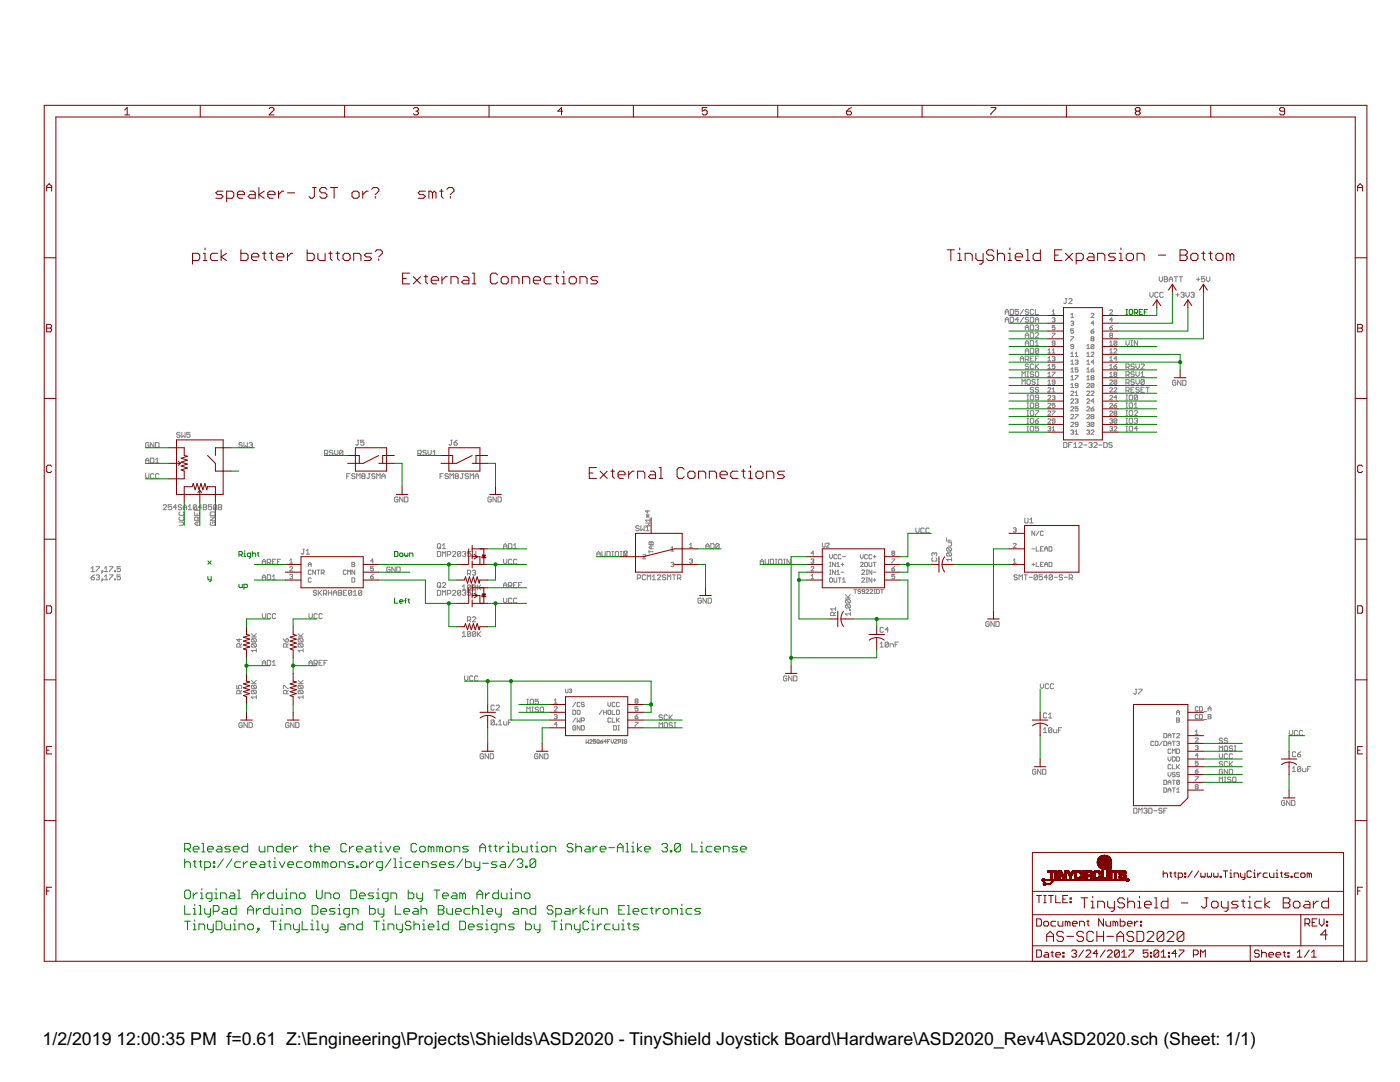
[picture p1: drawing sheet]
<svg xmlns="http://www.w3.org/2000/svg" width="279mm" height="216mm" viewBox="0 0 279 216" stroke-linecap="round" stroke-linejoin="round" font-family="sans-serif">
<defs><g id="words">
<g font-size="4">
<text x="8.5" y="208.5">1/2/2019</text>
<text x="23.2" y="208.5">12:00:35 PM f=0.61 Z:\Engineering\Projects\Shields\ASD2020 - TinyShield Joystick Board\Hardware\ASD2020_Rev4\ASD2020.sch (Sheet: 1/1)</text>
</g>
</g></defs>
<g fill="none" stroke="#808080" stroke-width=".2">
<path d="M212.6 59.6h.3M212.8 59.6v.8l-.2 .2-.3-.2M213.3 59.7l.1-.1 .6 .1v.2l-.7 .7h.7M229.5 58.3v.7l.3 .3 .3-.3v-.7M231.1 58.5l-.1-.2h-.4l-.1 .2v.7l.1 .1h.4l.1-.1M231.4 55.2v.7l.3 .3 .3-.3v-.7M232.1 58.5l-.1-.2h-.4l-.1 .2v.7l.1 .1h.4l.1-.1M232.3 55.7h.5M232.3 55.2h.5l.2 .2-.2 .3 .2 .3-.2 .2h-.5zM233.3 55.7h.7M233.3 56.2v-.6l.4-.4 .3 .4v.6M234.3 55.2h.7"/>
<path d="M234.7 55.2v1M234.7 58.8h.6M235 58.5v.7M235.4 55.2h.6M235.7 58.5l.1-.2h.4l.1 .2-.1 .3M235.7 55.2v1M236 58.8h.2M236.2 58.8l.1 .2-.1 .3h-.4l-.1-.1M236.7 58.3v.7l.3 .3 .3-.3v-.7M237.7 58.5l.1-.2h.4l.1 .2-.1 .3M238 58.8h.2M238.2 58.8l.1 .2-.1 .3h-.4l-.1-.1"/>
<path d="M238.8 55.7h.6M239.1 55.4v.6M240.4 55.2h-.6v.5l.5-.1 .1 .4-.1 .2h-.4l-.1-.2M240.8 55.2v.7l.3 .3 .3-.3v-.7M200.6 63.8h.7M200.6 64.3v-.7l.4-.3 .3 .3v.7M200.6 62.7v-.6l.4-.4 .3 .4v.6M200.6 62.3h.7M201.6 61.7h.5l.2 .2v.7l-.2 .1h-.5zM201.6 63.3h.5l.2 .2v.6l-.2 .2h-.5zM203.3 61.7h-.7v.6l.3-.2 .4 .2v.3l-.2 .1h-.3l-.2-.1M203.3 63.8h-.7l.5-.5v1"/>
<path d="M203.6 72.1v-.7l.3-.3 .4 .3v.7M203.6 71.6h.7M204 75.2v-1l.3 .3 .3-.3v1M204 76.7v-1l.3 .4 .3-.4v1M204.3 61.7l-.7 1M204.3 63.3l-.7 1M204.6 65.3h.7M204.6 66.9h.7M204.6 68.5h.7M204.6 65.8v-.6l.4-.3 .3 .3v.6M204.6 67.4v-.7l.4-.3 .3 .3v.7M204.6 69v-.7l.4-.3 .3 .3v.7"/>
<path d="M204.6 70.5v-.7l.4-.3 .3 .3v.7M204.6 71.7h.5l.2-.1-.2-.5h-.5v1M204.6 70h.7M205 75.2h.3M205 75.9l.1-.2h.3l.2 .2v.7l-.2 .1-.4-.1zM205 74.2h.3M205 79.8h.3M205 78.8h.3M205 71.7l.3 .4M205.1 74.2v1M205.1 78.8v1M205.3 61.9l-.2-.2h-.3l-.2 .2 .2 .4h.3l.2 .1-.2 .3h-.3l-.2-.1"/>
<path d="M205.3 63.5l-.2-.2-.5 .2 .2 .3h.3l.2 .2-.2 .3h-.3l-.2-.2M205.3 72.8l-.2-.2h-.3l-.2 .2 .2 .3h.3l.2 .2-.2 .3h-.3l-.2-.2M205.6 79l.2-.2h.3l.2 .2v.7l-.2 .1h-.3l-.2-.1zM205.6 63.3h.5l.2 .2v.6l-.2 .2h-.5zM205.6 64.9h.5l.2 .1v.7l-.2 .1h-.5zM205.6 66.4h.5l.2 .2v.6l-.2 .2h-.5zM205.6 68h.5l.2 .1v.7l-.2 .2h-.5zM205.6 69.5h.5l.2 .2v.6l-.2 .2h-.5zM205.6 71.6h.4M206.3 61.9l-.2-.2h-.3l-.2 .2v.7l.2 .1h.3l.2-.1M206.3 74.3l-.2-.1h-.3l-.2 .3 .2 .2h.3l.2 .3-.2 .2h-.3l-.2-.2M206.3 72.8l-.2-.2h-.3l-.2 .2v.6l.2 .2h.3l.2-.2"/>
<path d="M206.3 77.4l-.2-.1h-.3l-.2 .3 .2 .2h.3l.2 .3-.2 .2h-.3l-.2-.2M206.3 71.1h-.7v1h.7M206.6 75.9l-.1-.2h-.4l-.1 .2 .1 .3h.4l.1 .2-.1 .3-.5-.1M206.6 61.7v1h.7M206.6 63.8h.7M206.6 64.3v-.7l.3-.3 .4 .3v.7M206.6 72.6v1M206.6 65l.2-.1h.3l.2 .1-.2 .3M206.6 66.6l.2-.2h.3l.2 .2v.1l-.7 .7h.7M206.6 69h.7M206.6 68.3l.3-.3v1M206.6 71.6h.3"/>
<path d="M206.8 74.2h.3l.2 .1v.7l-.2 .2h-.3l-.2-.2v-.7zM206.8 73.1l.5 .5M206.9 65.3h.2M206.9 76.7h.4M206.9 75.7h.4M207.1 65.3l.2 .2-.2 .3h-.3l-.2-.1M207.1 75.7v1M207.3 79.3h-.5l-.2-.1 .2-.4h.3l.2 .2v.7l-.2 .1h-.3l-.2-.1M207.3 69.7l-.2-.2h-.3l-.2 .2v.6M207.3 71.1h-.7v1M207.3 77.4l-.2-.1h-.3l-.2 .3 .2 .2h.3l.2 .3-.2 .2h-.3l-.2-.2M207.3 72.6l-.7 .7"/>
<path d="M207.3 69.7v.6l-.2 .2h-.3l-.2-.2M207.3 69.7l-.7 .6M209.1 79.1l.2-.2 .4 .2-.6 .7h.6M209.1 77.5l.2-.1 .4 .1-.6 .7h.6M209.1 69.9l.3-.3v.8M209.1 71.4l.3-.3v.9M209.1 73l.3-.3v.9M209.1 74.5l.3-.2v.8M209.1 76.1l.3-.3v.9M209.1 70.4h.6M209.1 72h.6M209.1 73.6h.6"/>
<path d="M209.1 75.1h.6M209.1 76.7h.6M210 62.1l.3-.3v.9M210 69.9l.3-.3v.8M210 77.6l.3-.2v.8M210 62.7h.5M210 63.5l.4-.1 .1 .1-.1 .3M210 66.5h.5l-.5 .9M210 71.3l.4-.2 .1 .2-.1 .3M210 74.3h.5l-.5 .8M210 79.1l.4-.2 .1 .2-.1 .2M210 70.4h.5"/>
<path d="M210 78.2h.5M210.3 63.8h.1M210.3 71.6h.1M210.3 79.3h.1M210.4 63.8l.1 .2-.1 .2-.4-.1M210.4 71.6l.1 .1-.1 .3-.4-.1M210.4 79.3l.1 .2-.1 .3-.4-.2M210.5 64.9h-.5v.5l.3-.2 .2 .2-.1 .4-.4-.1M210.5 68.5h-.4l-.1-.2 .1-.2 .4 .1v.5l-.1 .2-.4-.2M210.5 72.7h-.5v.4l.3-.1 .2 .1-.1 .5-.4-.2M210.5 76.2h-.4l-.1-.1 .1-.3 .4 .1v.6l-.1 .2-.4-.2M213.7 75.2l.3-.3v.9"/>
<path d="M213.7 62.8l.3-.3v.9M213.7 70.6l.3-.3v.8M213.7 72.1l.3-.3v.9M213.7 73.7l.3-.3v.8M213.7 76.8l.3-.3v.8M213.7 63.4h.6M213.7 64.2l.4-.1 .2 .1-.2 .3M213.7 67.2h.6l-.6 .8M213.7 78.2l.1-.2 .5 .2-.6 .7h.6M213.7 79.7l.1-.1 .5 .1-.6 .8h.6M213.7 71.1h.6M213.7 72.7h.6"/>
<path d="M213.7 74.2h.6M213.7 75.8h.6M213.7 77.3h.6M214 64.5h.1M214.1 64.5l.2 .1-.2 .3-.4-.1M214.3 65.6h-.6v.5l.4-.2 .2 .4-.2 .2-.4-.2M214.3 69.2h-.5l-.1-.2 .1-.3 .5 .2v.5l-.2 .2-.4-.2M214.6 74.9h.5l-.5 .9M214.6 72l.4-.2 .1 .2-.1 .3M214.6 71.1h.5M214.6 70.6l.2-.3v.8M214.6 78.3l.2-.3v.9"/>
<path d="M214.6 79.7l.4-.1 .1 .1-.1 .3M214.6 78.9h.5M214.8 72.3h.2M215 72.3l.1 .1-.1 .3-.4-.2M215.1 73.4h-.5v.4l.2-.1 .3 .1-.1 .4-.4-.1M215.1 76.9h-.4l-.1-.1 .1-.3 .4 .1v.6l-.1 .1-.4-.1M216.9 72.1l.3-.3v.9M216.9 76.6l.1-.1 .5 .1-.6 .7h.6M216.9 69.6h.6M216.9 69l.3-.3v.9M216.9 70.6l.3-.3v.8M216.9 73.7l.3-.3v.8"/>
<path d="M216.9 75.2l.3-.3v.9M216.9 71.1h.6M216.9 72.7h.6M216.9 74.2h.6M216.9 75.8h.6M216.9 78.2l.1-.2 .5 .2-.6 .7h.6M216.9 79.7l.1-.1 .5 .1-.6 .8h.6M217.7 70.4l.2-.1 .4 .1-.6 .7h.6M217.7 62.7l.2-.2 .4 .2-.6 .7h.6M217.7 66.1h.5l.1 .2-.4 .2zM217.7 73.8h.5l.1 .3-.4 .1zM217.7 78.2l.2-.2 .4 .2-.6 .7h.6"/>
<path d="M217.9 67.6l-.2-.1 .2-.3 .4 .1-.1 .3M217.9 67.6l-.2 .2 .2 .2 .4-.1-.1-.3M217.9 75.4l-.2-.2 .2-.3 .4 .2-.1 .3M217.9 75.4l-.2 .1 .2 .3 .4-.2-.1-.2M217.9 67.6h.3M217.9 75.4h.3M218.3 68.9v.5l-.1 .2-.5-.2M218.3 76.6l-.1 .7-.5-.1M218.3 64.5h-.6l.5-.4v.8M218.3 72.3h-.6l.5-.5v.9M218.3 65.6l-.6 .5M218.3 68.9l-.4-.2-.2 .2v.5"/>
<path d="M218.3 76.6l-.4-.1-.2 .1v.6M218.3 68.9l-.6 .5M218.3 73.4l-.6 .4M218.3 76.6l-.6 .6M221.5 77.5l.1-.1 .4 .1-.5 .7h.5M221.5 68.3l.2-.2v.8M221.5 62l.1-.2 .4 .2-.5 .7h.5M221.5 65.4h.4l.1 .3-.4 .1zM221.5 75.9l.1-.1 .4 .1-.5 .8h.5M221.5 79.1l.1-.2 .4 .2-.5 .7h.5M221.5 68.9h.5M221.5 69.9l.2-.3v.8"/>
<path d="M221.5 71.4l.2-.3v.9M221.5 73l.2-.3v.9M221.5 74.5l.2-.2v.8M221.5 70.4h.5M221.5 72h.5M221.5 73.6h.5M221.5 75.1h.5M221.6 66.9l-.1-.1 .1-.3 .4 .1-.1 .3M221.6 66.9l-.1 .2 .1 .3 .4-.2-.1-.3M221.6 66.9h.3M222 63.8h-.5l.4-.4v.8M222 64.9l-.5 .5"/>
<path d="M222.3 73.1h.5l.1 .3-.4 .2zM222.3 69.7l.2-.1 .4 .1-.6 .7h.6M222.3 77.5l.2-.1 .4 .1-.6 .7h.6M222.5 74.7l-.2-.2 .2-.2 .4 .1-.1 .3M222.5 74.7l-.2 .1 .2 .3 .4-.1-.1-.3M222.5 74.7h.3M222.9 68.2l-.1-.1-.5 .1v.5M222.9 68.2l-.1 .7-.5-.2M222.9 75.9l-.1-.1-.5 .1v.6M222.9 75.9l-.1 .8-.5-.2M222.9 68.2l-.6 .5M222.9 71.6h-.6l.5-.5v.9"/>
<path d="M222.9 79.3h-.6l.5-.4v.9M222.9 72.7l-.6 .4M222.9 75.9l-.6 .6M224.7 76.4h.5l.2-.2v-.3l-.2-.2h-.5v1M224.7 74.8h.5l.2-.1v-.4l-.2-.1h-.5v1M224.7 73.3h.5l.2-.2v-.3l-.2-.2h-.5v1M224.7 77.9h.5l.2-.1v-.4l-.2-.1h-.5v1M224.7 79.8h.3M224.7 78.8h.3M224.7 68v.6l.3 .4 .4-.4v-.6M224.9 78.8v1M225 77.9l.4 .4"/>
<path d="M225 74.8l.4 .4M225 73.3l.4 .3M225 76.4l.4 .3M225.4 79l.1-.2h.4l.1 .2v.7l-.1 .1h-.4l-.1-.1zM225.7 77.8h.3M225.7 69h.3M225.7 68h.3M225.9 68v1M226.4 75.9l-.2-.2h-.3l-.2 .2 .2 .3h.3l.2 .4-.2 .1-.5-.1M226.4 74.3l-.2-.1h-.3l-.2 .1 .2 .4 .5 .1-.2 .4h-.3l-.2-.2M226.4 72.8l-.2-.2h-.3l-.2 .2 .2 .3h.3l.2 .2-.2 .3h-.3l-.2-.2M226.4 77.3h-.7v1h.7"/>
<path d="M226.7 72.6v.7l.3 .3 .4-.3v-.7M226.7 74.2v.6l.3 .4 .4-.4v-.6M226.7 75.7v.7l.3 .3 .4-.3v-.7M227 79l-.6 .7M227 79v.7l-.1 .1h-.4l-.1-.1M227 79l-.1-.2h-.4l-.1 .2v.7M227 68v1l-.6-1v1M227.4 77.4l-.2-.1h-.3l-.2 .3 .2 .2h.3l.2 .3-.2 .2h-.3l-.2-.2M227.7 75.2h.7M227.7 72.8l.2-.2h.3l.2 .2-.7 .8h.7M227.7 77.8h.3M227.7 74.5l.3-.3v1"/>
<path d="M228.4 75.9v.7l-.2 .1-.5-.1M228.4 75.9l-.2-.2h-.3l-.2 .2v.7M228.4 77.3h-.7v1h.7M228.4 75.9l-.7 .7M228.7 77.3h.7M229 77.3v1M234.7 76.1l-.2-.2h-.3l-.2 .2v.6l.2 .2h.3l.2-.2v-.3h-.3M235.7 75.9v1l-.7-1v1M236 75.9h.5l.2 .2v.6l-.2 .2h-.5zM29.1 92.4v-.7l.3-.3 .3 .3v.7M29.1 94.5v.7l.3 .3 .3-.3v-.7M29.1 91.9h.6"/>
<path d="M29.7 88.5l-.2-.2-.4 .2v.6l.1 .2h.3l.2-.2v-.3h-.3M30.1 91.4h.5l.1 .2v.6l-.1 .2h-.5zM30.7 94.7l-.1-.2h-.4l-.1 .2v.6l.1 .2h.4l.1-.2M30.7 88.3v1l-.6-1v1M31.1 88.3h.5l.1 .2v.6l-.1 .2h-.5zM31.1 92.4h.6M31.1 91.7l.3-.3v1M31.7 94.7l-.1-.2h-.4l-.1 .2v.6l.1 .2h.4l.1-.2M35.9 86.4l-.1-.1h-.4l-.1 .1 .1 .4h.4l.1 .2-.1 .3h-.4l-.1-.2M36.3 86.3v1l.3-.3 .3 .3v-1M37.9 86.3h-.6v.5l.3-.2 .3 .2v.3l-.1 .2h-.4l-.1-.2M48.3 88.5l-.1-.2-.5 .2 .2 .3h.3l.1 .2-.1 .3h-.3l-.2-.2"/>
<path d="M48.7 88.3v1l.3-.3 .4 .3v-1M49.7 88.5l.5-.2 .2 .2-.2 .3M50 88.8h.2M50.2 88.8l.2 .2-.2 .3h-.3l-.2-.2M64.8 90.5h.5l.1-.2-.1-.4h-.5v.9M65.1 90.5l.3 .3M66.4 90l-.1-.1h-.4l-.1 .3 .5 .1 .1 .4-.1 .1h-.4l-.1-.1M66.8 89.9v.6l.3 .3 .3-.3v-.6M68.4 90l-.1-.1h-.4l-.1 .1v.7M68.4 90v.7l-.1 .1h-.4l-.1-.1M68.4 90l-.6 .7M69.2 95h.3"/>
<path d="M69.8 94.5h-.6v1M70.8 94.7l-.1-.2h-.3l-.2 .3 .2 .2h.3l.1 .3-.1 .2h-.3l-.2-.2M71.2 95.5v-1l.3 .3 .4-.3v1M71.3 87.8h.3M71.5 87.8v.9l-.2 .1-.3-.1M72.3 95l-.1-.2 .1-.3h.4l.2 .2-.2 .3M72.3 95l-.1 .2 .1 .3h.4l.2-.2-.2-.3M72.3 95h.4M72.6 87.8h-.6v.5l.3-.1 .3 .1v.4l-.1 .1h-.3l-.2-.1M73.5 94.5h.4M73.7 94.5v.8l-.2 .2-.3-.2M74.8 94.7l-.1-.2h-.3l-.2 .2 .2 .3 .4 .2-.1 .3h-.3l-.2-.2"/>
<path d="M75.2 95.5v-1l.3 .3 .4-.3v1M76.2 95h.7M76.2 95.5v-.7l.3-.3 .4 .3v.7M79.4 99.3l-.2-.1h-.3l-.2 .1v.7l.2 .2h.3l.2-.2v-.3h-.3M80.4 99.2v1l-.6-1v1M80.8 99.2h.4l.2 .1v.7l-.2 .2h-.4zM83.4 90.5h.5l.2-.2v-.3l-.2-.1h-.5v.9M83.7 90.5l.4 .3M85.1 90l-.2-.1h-.3l-.2 .3 .5 .1 .2 .4-.2 .1h-.3l-.2-.1M85.4 89.9v.6l.3 .3 .4-.3v-.6M86.4 90.8h.7M86.4 90.2l.3-.3v.9"/>
<path d="M87.8 95h.4M88.5 94.5h-.7v1M89.5 94.7l-.2-.2h-.3l-.2 .3 .2 .2h.3l.2 .3-.2 .2h-.3l-.2-.2M89.8 95.5v-1l.3 .3 .4-.3v1M89.9 87.8h.4M90.1 87.8v.9l-.2 .1-.3-.1M90.6 88.3h.5l.2 .4-.2 .1h-.3l-.2-.1zM91 95l-.2-.2 .2-.3h.3l.2 .2-.2 .3M91 95l-.2 .2 .2 .3h.3l.2-.2-.2-.3M91 95h.3M91.3 87.8l-.7 .5M92.2 94.5h.3"/>
<path d="M92.3 94.5v.8l-.1 .2-.4-.2M93.5 94.7l-.2-.2h-.3l-.2 .3 .2 .2h.3l.2 .3-.2 .2h-.3l-.2-.2M93.8 95.5v-1l.3 .3 .4-.3v1M94.8 95h.7M94.8 95.5v-.7l.4-.3 .3 .3v.7M98 99.3l-.1-.1h-.4l-.1 .1v.7l.1 .2h.4l.1-.2v-.3h-.3M99 99.2v1l-.6-1v1M99.4 99.2h.5l.1 .1v.7l-.1 .2h-.5zM205 81.4h.3M205 80.4h.3M205 82.9h.3M205 81.9h.3"/>
<path d="M205 84.5h.3M205 83.5h.3M205 86h.3M205 85h.3M205.1 80.4v1M205.1 81.9v1M205.1 83.5v1M205.1 85v1M205.6 82.1l.2-.2h.3l.2 .2v.7l-.2 .1h-.3l-.2-.1zM205.6 83.7l.2-.2h.3l.2 .2v.6l-.2 .2h-.3l-.2-.2zM205.6 80.5l.2-.1 .5 .1v.7l-.2 .2h-.3l-.2-.2zM205.6 85.2l.2-.2 .5 .2v.7l-.2 .1h-.3l-.2-.1z"/>
<path d="M206.6 84h.5l.2 .3-.2 .2h-.3zM206.6 81.9h.7l-.7 1M206.8 80.9h.3M206.8 80.9l-.2 .1 .2 .4h.3l.2-.2-.2-.3M206.8 80.9l-.2-.2 .2-.3 .5 .1-.2 .4M207.3 85h-.7v.5l.3-.1 .4 .1v.4l-.2 .1h-.3l-.2-.1M207.3 83.5l-.7 .5M209.1 82.2l.2-.2 .4 .2-.6 .7h.6M209.1 83.7l.2-.1 .4 .1-.6 .7h.6M209.1 80.6l.2-.1 .4 .1-.6 .7h.6M209.1 85.3l.4-.2 .2 .2-.2 .3M209.4 85.6h.1"/>
<path d="M209.5 85.6l.2 .1-.2 .3-.4-.2M210 85.4l.3-.3v.9M210 82h.5l-.5 .9M210 86h.5M210.5 80.5h-.5v.4l.3-.1 .2 .1-.1 .4-.4-.1M210.5 84h-.4l-.1-.1 .1-.3 .4 .1v.6l-.1 .1-.4-.1M212.3 88.3h.5l.1 .2v.6l-.1 .2h-.5zM213.3 88.8h.3M213.7 81.3l.1-.1 .5 .1-.6 .7h.6M213.7 82.8l.1-.1 .5 .1-.6 .8h.6M213.7 84.4l.1-.1 .5 .1-.6 .7h.6M213.7 86l.4-.2 .2 .2-.2 .2"/>
<path d="M214 88.3h-.7v1M214 86.2h.1M214.1 86.2l.2 .2-.2 .3-.4-.2M214.3 89.3h.6M214.3 88.6l.3-.3v1M214.6 82.7h.5l-.5 .9M214.6 86.1l.2-.3v.9M214.6 86.7h.5M214.8 80h.2M215 80l.1 .2-.1 .3-.4-.2M215.1 81.2h-.5v.4l.2-.2 .3 .2-.1 .4-.4-.1M215.1 84.7h-.4l-.1-.2 .1-.2 .4 .1v.6l-.1 .1-.4-.1"/>
<path d="M215.3 88.5l.2-.2 .4 .2v.1l-.6 .7h.6M216.3 88.8h.6M216.9 84.4l.4-.1 .2 .1-.2 .3M216.9 86l.4-.2 .2 .2-.2 .2M216.9 82.8l.1-.1 .5 .1-.6 .8h.6M216.9 81.3l.1-.1 .5 .1-.6 .7h.6M217.2 84.7h.1M217.2 86.2h.1M217.3 88.5l.5-.2 .2 .2-.2 .3M217.3 84.7l.2 .1-.2 .3-.4-.1M217.3 86.2l.2 .2-.2 .3-.4-.2M217.6 88.8h.2"/>
<path d="M217.7 81.6h.5l.1 .3-.4 .1zM217.7 86l.2-.2 .4 .2-.6 .7h.6M217.8 88.8l.2 .2-.2 .3h-.4l-.1-.2M217.9 83.1l-.2-.1 .2-.3 .4 .1-.1 .3M217.9 83.1l-.2 .2 .2 .3 .4-.2-.1-.3M217.9 83.1h.3M218.3 88.5l.1-.2 .5 .2v.1l-.6 .7h.6M218.3 84.4l-.1 .7-.5-.1M218.3 80h-.6l.5-.4v.9M218.3 84.4l-.1-.1-.5 .1v.6M218.3 81.2l-.6 .4M218.3 84.4l-.6 .6"/>
<path d="M219.3 88.8h.6M220.3 88.3h.5l.2 .2v.6l-.2 .2h-.5zM221.5 80.6l.1-.1 .4 .1-.5 .7h.5M221.5 82.2l.1-.2 .4 .2-.5 .7h.5M221.5 83.7l.4-.1 .1 .1-.1 .3M221.5 85.3l.4-.2 .1 .2-.1 .3M221.7 84h.2M221.7 85.6h.2M221.9 84l.1 .1-.1 .3-.4-.1M221.9 85.6l.1 .1-.1 .3-.4-.2M222 88.5l-.2-.2-.5 .2 .1 .3h.4l.2 .2-.2 .3h-.4l-.1-.2M222.3 80.9h.5l.1 .3-.4 .1z"/>
<path d="M222.3 85.3l.2-.2 .4 .2-.6 .7h.6M222.5 82.4l-.2 .2 .2 .3 .4-.2-.1-.3M222.5 82.4l-.2-.1 .2-.3 .4 .2-.1 .2M222.5 82.4h.3M222.9 83.7l-.1-.1-.5 .1v.6M222.9 83.7l-.1 .7-.5-.1M222.9 80.5l-.6 .4M222.9 83.7l-.6 .6M224.7 81.4h.3M224.7 80.4h.3M224.7 82.9h.3M224.7 81.9h.3"/>
<path d="M224.7 84.5h.3M224.7 83.5h.3M224.7 86h.3M224.7 85h.3M224.9 80.4v1M224.9 81.9v1M224.9 83.5v1M224.9 85v1M225.4 83.7l.1-.2h.4l.1 .2v.6l-.1 .2h-.4l-.1-.2zM225.4 82.1l.1-.2h.4l.1 .2v.7l-.1 .1h-.4l-.1-.1zM225.4 80.5l.1-.1 .5 .1v.7l-.1 .2h-.4l-.1-.2zM225.4 85.2l.1-.2 .5 .2v.7l-.1 .1h-.4l-.1-.1z"/>
<path d="M226.4 80.7l.3-.3v1M226.4 81.4h.6M226.4 82.1l.1-.2h.4l.1 .2v.2l-.6 .6h.6M226.4 83.7l.1-.2h.4l.1 .2-.1 .3M226.7 84h.2M226.9 84l.1 .2-.1 .3h-.4l-.1-.2M227 85.5h-.6l.5-.5v1M18.2 113.4l.3-.3v1M18.2 114.1h.7M18.2 115.2h.5l.2 .3-.2 .2h-.3l-.2-.2zM18.9 114.7l-.7 .5M19.2 113.1h.7l-.7 1"/>
<path d="M19.2 114.9l.5-.2 .2 .2-.2 .3M19.5 115.2h.2M19.7 115.2l.2 .2-.2 .3h-.4l-.1-.2M20.4 113.9h.1v.2h-.1zM20.4 115.5h.1v.2h-.1zM20.5 114.1l-.3 .3M20.5 115.7l-.3 .3M20.8 114.1h.7M20.8 113.4l.4-.3v1M20.8 115l.4-.3v1M20.8 115.7h.7M21.9 113.1h.6l-.6 1"/>
<path d="M21.9 114.7h.6l-.6 1M22.9 113.9h.1v.2h-.1zM22.9 115.5h.1v.2h-.1zM24 113.1h-.6v.5l.3-.2 .3 .2v.3l-.1 .2h-.4l-.1-.2M24 114.7h-.6v.5l.5-.2 .1 .2v.3l-.1 .2h-.4l-.1-.2M32.6 100.9l.1-.2h.4l.1 .2v.1l-.6 .7h.6M34.2 100.7h-.6v.5l.3-.2 .3 .2v.4l-.1 .1-.5-.1M35.2 101.2h-.6l.5-.5v1M35.7 104.2h.7l.3 .3-.3 .3h-.7M35.9 103.2l-.2 .1v.4l.2 .1h.7l.1-.1v-.4l-.1-.1M35.9 102.2l-.2 .1v.4l.2 .1h.7l.1-.1v-.4l-.1-.1M36.2 100.9l-.1-.2h-.3l-.2 .2 .2 .3h.3l.1 .2-.1 .3-.5-.1"/>
<path d="M36.6 101.2h.6M36.6 101.7v-.7l.3-.3 .3 .3v.7M37.6 101.7h.6M37.6 101l.3-.3v1M38.8 101.2v.6h1M38.8 102.2v.6h1v-.6M39.2 100.9v.7l-.1 .1-.5-.1M39.2 100.9l-.1-.2h-.3l-.2 .2v.7M39.2 100.9l-.6 .7M39.3 101.5v.3M39.3 102.5v.3M39.3 104.2v.6"/>
<path d="M39.5 103.8v-.5l-.2-.1-.5 .1v.5h1M39.8 104.2h-.6l-.4 .3 .4 .3h.6M39.8 103.2l-.3 .3M40.2 101.2h-.6l.5-.5v1M40.6 100.7h.5l.2 .2-.2 .3 .2 .4-.2 .1h-.5zM40.6 101.2h.5M42 103.2h.9l-.9 .6h.9M42.1 104.2l-.1 .1 .1 .5h.7l.1-.2v-.3l-.1-.1h-.4v.3M42.1 102.2h.7l.1 .1v.5h-.9v-.5zM42.2 100.7h-.6v.5l.5-.2 .1 .2v.4l-.1 .1-.5-.1M43.2 100.9v.7l-.1 .1-.5-.1M43.2 100.9l-.1-.2h-.3l-.2 .2v.7"/>
<path d="M43.2 100.9l-.6 .7M43.6 100.7h.5l.1 .2-.1 .3 .1 .4-.1 .1h-.5zM43.6 101.2h.5M52.3 115.2h.7M52.3 112.6v-.7l.4-.3 .3 .3v.7M52.3 115.7v-.7l.4-.3 .3 .3v.7M52.3 112.1h.7M53.3 114.7h.5l.2 .2v.6l-.2 .2h-.5zM53.3 112.2h.5l.2-.1v-.3l-.2-.2h-.5v1M53.7 112.2l.3 .4M54.4 115.7h.6M54.4 115l.3-.3v1"/>
<path d="M54.4 112.1h.3M55 111.6h-.6v1h.6M55.4 112.1h.3M56 111.6h-.6v1M57.8 113.2l.2-.1 .4 .1-.6 .7h.6M57.8 114.8l.5-.2 .1 .2-.1 .2M57.8 111.8l.3-.3v.9M57.8 112.4h.6M58.1 115h.2M58.3 115l.1 .2-.1 .3-.5-.2M60.5 109.6h.3M60.6 109.6v.8l-.1 .2-.4-.2"/>
<path d="M61.1 110.6h.7M61.1 109.9l.3-.3v1M61.5 113.1v-.6l.3-.3 .3 .3v.6M61.5 112.6h.6M62.1 115.4l-.1-.1-.5 .1v.6l.2 .2 .4-.2M62.1 113.9l-.1-.2-.5 .2v.6l.2 .1 .4-.1M63 113.7v.9l-.6-.9v.9M63.2 118l-.2-.2h-.3l-.2 .2 .2 .3h.3l.2 .2-.2 .3h-.3l-.2-.2M63.2 113.7h.6M63.5 117.8v1M63.5 113.7v.9M63.7 118.3l.5 .5"/>
<path d="M64.1 114.3h.4l.2-.4-.2-.2h-.4v.9M64.2 117.8l-.7 .7M64.4 114.3l.3 .3M64.5 118.5h.5l.2-.2v-.3l-.2-.2h-.5v1M64.9 118.5l.3 .3M65.5 118.3h.7M65.5 117.8v1M66.2 117.8v1M66.5 118.3h.7M66.5 118.8v-.7l.4-.3 .3 .3v.7M67.5 117.8h.5l.2 .2-.2 .3 .2 .3-.2 .2h-.5zM67.5 118.3h.5"/>
<path d="M68.5 118.3h.4M69.1 113.9l-.1-.2-.5 .2v.6l.2 .1 .4-.1M69.2 117.8h-.7v1h.7M69.4 114.6v-.9l.3 .3 .3-.3v.9M70.2 118l-.2-.2h-.3l-.2 .2v.6M70.2 118v.6l-.2 .2h-.3l-.2-.2M70.2 118l-.7 .6M70.2 112.2h.5l.1 .2-.1 .2 .1 .3-.1 .2h-.5zM70.2 115.3l.6 .1-.1 .8h-.5zM70.2 112.6h.5M70.5 118.8h.7M70.5 118.1l.4-.3v1"/>
<path d="M70.8 113.7v.9l-.6-.9v.9M72.2 118l-.2-.2h-.3l-.2 .2v.6M72.2 118v.6l-.2 .2h-.3l-.2-.2M72.2 118l-.7 .6M74 115h.4l.1 .3-.4 .2zM74.5 113.1h-.5v.4l.2-.2 .3 .2-.1 .4-.4-.1M74.5 114.6l-.5 .4M74.5 112h-.5l.4-.5v.9M77.9 113.3l-.2-.2h-.3l-.2 .2v.7l.2 .1h.3l.2-.1v-.4h-.4M78.9 113.1v1l-.7-1v1M79.2 113.1h.5l.2 .2v.7l-.2 .1h-.5zM87.3 117.8h.5l.1 .2v.6l-.1 .2h-.5z"/>
<path d="M87.3 110h.5l.1 .2v.7l-.1 .1h-.5zM87.3 116.4l.2-.2h.3l.1 .2v.7l-.1 .1h-.3l-.2-.1zM87.5 108.5h.3l.1 .1v.7l-.1 .2h-.3l-.2-.2v-.7zM87.6 109.2l.3 .3M87.6 116.9l.3 .3M88.3 111v-1l.3 .4 .3-.4v1M88.3 118.8v-1l.3 .3 .3-.3v1M88.3 116.4l.2-.2h.3l.1 .2v.2l-.6 .6h.6M88.3 109.5h.6M88.3 108.8l.3-.3v1M89.3 118.5h.5l.2-.2v-.3l-.2-.2h-.5v1M89.3 110.7h.5l.2-.2v-.3l-.2-.2h-.5v1"/>
<path d="M90.3 118l.1-.2h.4l.2 .2v.1l-.7 .7h.7M90.3 110.2l.1-.2 .6 .2v.2l-.7 .6h.7M91.9 118l-.1-.2h-.3l-.2 .2v.6M91.9 118v.6l-.1 .2h-.3l-.2-.2M91.9 110.2v.7l-.1 .1h-.3l-.2-.1M91.9 110.2l-.1-.2-.5 .2v.7M91.9 110.2l-.6 .7M91.9 118l-.6 .6M92.3 117.1l.3-.4v1M92.3 117.7h.6M92.3 118l.2-.2h.3l.1 .2-.1 .3M92.3 110.2l.5-.2 .1 .2-.1 .3"/>
<path d="M92.6 118.3h.2M92.6 110.5h.2M92.8 118.3l.1 .2-.1 .3h-.3l-.2-.2M92.8 110.5l.1 .2-.1 .3h-.3l-.2-.1M93.3 114.4h.5l.1-.1v-.4l-.1-.1h-.5v1M93.6 114.4l.3 .4M93.9 116.9l-.1-.2h-.4l-.1 .2v.6M93.9 116.9v.6l-.1 .2h-.4l-.1-.2M93.9 116.9l-.6 .6M94 117.8h-.7v.5l.3-.2 .4 .2v.3l-.2 .2h-.3l-.2-.2M94 110h-.7v.5l.3-.1 .4 .1v.4l-.2 .1h-.3l-.2-.1M94.3 113.9l.1-.1h.4l.1 .1-.1 .4"/>
<path d="M94.3 117.8v.8l.2 .2h.3l.2-.2v-.8M94.3 110v.9l.2 .1h.3l.2-.1v-.9M94.6 114.3h.2M94.8 114.3l.1 .1-.1 .4h-.4l-.1-.2M94.9 116.9v.6l-.1 .2h-.4l-.1-.2M94.9 116.9l-.1-.2h-.4l-.1 .2v.6M94.9 116.9l-.6 .6M95.3 116.7v1M95.4 117.2l.5 .5M95.9 116.7l-.6 .7M100.5 109h.7M100.5 119.4v.6l.3 .4 .4-.4v-.6"/>
<path d="M100.5 109.5v-.7l.3-.3 .4 .3v.7M100.5 111.6v.6l.3 .4 .4-.4v-.6M100.5 117.2v-.6l.3-.4 .4 .4v.6M100.5 116.7h.7M101.5 108.5h.5l.2 .1v.7l-.2 .2h-.5zM101.5 116.9h.5l.2-.2v-.3l-.2-.2h-.5v1M101.8 116.9l.4 .3M102.2 111.8l-.2-.2h-.4l-.1 .2v.6l.1 .2h.4l.2-.2M102.2 119.5l-.2-.1-.5 .1v.7l.1 .2h.4l.2-.2M102.5 109.5h.6M102.5 108.8l.3-.3v1M102.5 116.7h.3"/>
<path d="M103.1 111.8l-.1-.2h-.3l-.2 .2v.6l.2 .2h.3l.1-.2M103.1 119.5l-.1-.1-.5 .1v.7l.2 .2h.3l.1-.2M103.1 116.2h-.6v1h.6M103.5 116.7h.3M104.1 116.2h-.6v1M119.1 110.5h.7M119.1 111v-.6l.3-.4 .4 .4v.6M120.1 110v.9l.2 .1h.3l.2-.1v-.9M121.1 110h.5l.2 .2v.7l-.2 .1h-.5zM122.1 111h.3M122.1 110h.3M122.3 110v1"/>
<path d="M122.8 110.2l.2-.2 .4 .2v.7l-.1 .1h-.3l-.2-.1zM123.8 111h.3M123.8 110h.3M124 110v1M124.6 110.1l.1-.1 .5 .1-.6 .7h.6M125.1 110v1l-.6-1v1M127.2 115.4h.5l.1-.2v-.3l-.1-.2h-.5v1M127.6 105.1l-.2-.2h-.4l-.1 .3 .1 .2h.4l.2 .3-.2 .2-.5-.2M127.9 104.9v1l.3-.3 .3 .3v-1M128.3 110.8l.1-.1 .5 .1-.6 .7h.6M128.8 104.4h.9l-.3 .3 .3 .2h-.9M128.9 114.9l-.2-.2-.5 .2v.6l.2 .2h.3l.2-.2"/>
<path d="M128.9 105.9h.6M128.9 105.2l.3-.3v1M129 102.7l.5 .5M129 103h.5M129.2 115.7v-1l.3 .3 .4-.3v1M129.3 101.8v.6l-.5-.4h.9M129.3 102.7v.5M129.5 110.1h.9M129.5 109.8v.6M129.5 102.7l-.5 .5M129.6 108.1l.3 .1 .3-.1 .2 .1v.5h-.9zM129.7 103.8h-.9l.3 .3"/>
<path d="M129.7 103.5v.6M129.9 108.2v.5M129.9 108.9v.6M130.2 115.7h.7M130.2 115l.3-.3v1M130.4 108.9h-.6l-.3 .3 .3 .3h.6M131.2 114.9l.2-.2 .4 .2v.1l-.6 .7h.6M132.9 114.9l-.2-.2-.5 .2 .2 .3h.3l.2 .2-.2 .3h-.3l-.2-.2M133.2 115.7v-1l.3 .3 .4-.3v1M133.9 110h.6M133.9 112.4l.4-.2 .2 .2-.2 .2M133.9 109.4l.3-.3v.9"/>
<path d="M134.2 114.7h.7M134.2 112.6h.1M134.3 112.6l.2 .2-.2 .3-.4-.2M134.5 114.7v1M135.2 115.4h.5l.2-.2v-.3l-.2-.2h-.5v1M135.5 115.4l.4 .3M137.6 111.7l.4-.2 .2 .2-.2 .3M137.6 109.3h.6M137.6 108.7l.3-.3v.9M137.9 112h.1M138 112l.2 .1-.2 .3-.4-.2M140 119.5l-.2-.1-.5 .1v.7l.2 .2h.3l.2-.2v-.4h-.4"/>
<path d="M140.9 109h.6M140.9 109.5v-.7l.3-.3 .3 .3v.7M141 119.4v1l-.7-1v1M141.3 119.4h.5l.2 .1v.7l-.2 .2h-.5zM141.9 108.5h.4l.2 .1v.7l-.2 .2h-.4zM143.5 108.6l-.1-.1h-.4l-.1 .1v.7M143.5 108.6v.7l-.1 .2h-.4l-.1-.2M143.5 108.6l-.6 .7M151.7 112.1h.7M151.7 112.6v-.7l.4-.3 .3 .3v.7M152.7 111.6v.8l.2 .2h.3l.2-.2v-.8M153.7 111.6h.5l.2 .2v.6l-.2 .2h-.5z"/>
<path d="M154.7 111.6h.4M154.7 112.6h.4M154.9 111.6v1M155.6 111.6h.3l.2 .2v.6l-.2 .2h-.3l-.2-.2v-.6zM156.4 111.6h.3M156.4 112.6h.3M156.6 111.6v1M157.7 111.6v1l-.6-1v1M161.9 113.2l.1-.1 .4 .1-.5 .7h.5M161.9 111.7l.4-.2 .1 .2-.1 .3M161.9 115.5h.5M161.9 114.9l.2-.3v.9"/>
<path d="M162.1 112h.2M162.3 112l.1 .1-.1 .3-.4-.2M162.4 110.4h-.5l.4-.4v.8M164.1 108.4v.7l.2 .1 .4-.1v-.7M164.9 108.5l.2-.1 .4 .1-.6 .7h.6M165.6 113.1h.2M165.6 115.4l.1-.1 .4 .1v.6l-.1 .2-.4-.2zM165.6 114.6h.2M165.6 113.7h.2M165.6 112.2h.2M165.6 110.7v.5l.2 .3 .3-.3v-.5M165.7 112.2v.9"/>
<path d="M165.7 113.7v.9M166.4 115.3v.7l.2 .2 .4-.2v-.7M166.7 112.2v.9l-.6-.9v.9M166.7 113.7v.9l-.6-.9v.9M167 110.8l-.1-.1-.5 .1 .2 .7 .4-.1M167 113.1h.6M167 114.6h.6M167 112.5l.3-.3v.9M167 114l.3-.3v.9M167.3 115.3h.6M167.6 115.3v.9M167.9 112.6h.5"/>
<path d="M167.9 110.8l-.2-.1-.4 .1v.6l.1 .1 .5-.1M167.9 114.2h.5M168.1 111.1h.6M168.1 116.2h.6M168.1 115.6l.3-.3v.9M168.1 112.4v.5M168.7 119.3h1M168.7 118.7l.7 .6M168.9 119.7l-.2 .1v.4l.2 .1h.6M168.9 119.7h.6l.2 .1v.4l-.2 .1M168.9 119.7l.6 .6M169.7 118.7l-.5 .5"/>
<path d="M170.4 117.6h.5M170.7 117.6v.8M171.7 112.4l.2-.2 .4 .2-.6 .7h.6M171.7 110.7v.5l.3 .3 .3-.3v-.5M171.7 117.8l-.4-.2-.1 .3 .4 .1 .1 .3-.1 .1-.4-.1M172 113.9l.1-.2 .5 .2-.6 .7h.6M172 115.4l.1-.1 .5 .1-.6 .8h.6M172.6 112.4l.1-.2 .4 .2v.5l-.1 .2-.4-.2zM172.6 118h-.5l-.1-.1 .1-.3 .5 .2v.5l-.2 .1-.4-.1M172.8 117.8l.2-.2 .4 .2-.6 .6h.6M172.8 115.3h.3M172.8 116.2h.3"/>
<path d="M172.8 114.6h.3M172.8 113.7h.3M173 113.7v.9M173 115.3v.9M173.1 110.8l-.1-.1-.4 .1v.6l.1 .1 .4-.1M173.4 112.2v.7l.2 .2 .4-.2v-.7M173.6 117.8l.2-.2 .4 .2-.6 .6h.6M174 110.8l-.2-.1-.4 .1v.6l.2 .1 .4-.1M174 113.7v.9l-.6-.9v.9M174 115.3v.9l-.6-.9v.9M174.3 111.1h.5M174.3 112.2h.5"/>
<path d="M174.3 114.2h.5M174.3 115.7h.5M174.4 118.4h.3M174.4 117.6h.3M174.6 110.8v.6M174.6 112.2v.9M174.6 115.4v.6M174.6 117.6v.8M174.9 117.6h.4l.2 .2v.5l-.2 .1h-.4zM175.7 117.6h.6M176 117.6v.8M178 113.5h.4l.2 .3-.5 .1z"/>
<path d="M178 111.5h.6l-.6 .9M178.1 110.4l-.1-.1 .1-.3 .5 .1-.2 .3M178.1 110.4h.3M178.1 110.4l-.1 .1 .1 .3 .5-.1-.2-.3M178.6 114.6h-.6v.4l.3-.1 .3 .1-.2 .5-.4-.2M178.6 113.1l-.6 .4M182.8 105.4v.6l.3 .4 .3-.4v-.6M184.4 105.5l-.1-.1h-.4l-.1 .1v.7l.1 .2 .5-.2M185.4 105.5l-.1-.1h-.3l-.2 .1v.7l.2 .2 .4-.2M186.1 111.3l-.1 .2 .1 .5h.7l.1-.2-.1-.5M186.5 110.5l-.2-.2-.3 .2 .1 .5M186.5 110.5l.1-.2 .3 .2-.1 .5"/>
<path d="M186.5 110.5v.1M188.9 107.3v.6h1M189.1 109.3h.6l.2 .2v.3l-.2 .2M189.1 110.3h.6l.2 .2v.3l-.2 .2M189.1 110.3l-.2 .2v.3l.2 .2h.6M189.1 109.3l-.2 .2v.3l.2 .2h.6M189.1 110.3l.6 .7M189.1 109.3l.6 .7M189.3 108.3h.6v.5l-.2 .2h-.4M189.4 107.6v.3M189.9 111.6h-1l.4 .4M189.9 111.3v.7"/>
<path d="M202.2 112.4h.6M202.2 111.8l.3-.3v.9M202.2 108.6l.2-.2 .4 .2-.6 .7h.6M202.2 105.5l.4-.2 .2 .2-.2 .2M202.5 105.7h.1M202.6 105.7l.2 .2-.2 .3-.4-.2M203 114.9l-.1-.2-.5 .2v.1l.1 .2h.4l.1 .3-.1 .2h-.4l-.1-.2M203.4 115.7v-1l.3 .3 .3-.3v1M204.4 114.7h.6M204.5 103.4v.8l.2 .2h.3l.2-.2v-.8M204.7 114.7v1M205.4 115.2h.6"/>
<path d="M205.5 104.4h.7M205.5 103.7l.3-.3v1M205.9 112.6h.6M205.9 109.5h.6M206.2 112.4v.5M206.5 106v.8l-.6-.8v.8M206.8 112.2v.9h.6M206.8 109.1v.9h.6M207 114.9v.6l-.1 .2h-.4l-.1-.2M207 114.9l-.1-.2-.5 .2v.6M207 114.9l-.6 .6M207.4 106l-.6 .8"/>
<path d="M207.6 112.6h.3M207.6 109.5h.3M208 114.7h-.6v.5l.3-.2 .3 .2v.3l-.1 .2h-.4l-.1-.2M208.2 112.2h-.6v.9h.6M208.2 109.1h-.6v.9h.6M208.2 106.1l-.1-.1-.5 .1v.6l.2 .1 .4-.1M208.5 112.6h.6M208.5 110v-.6l.3-.3 .3 .3v.6M208.5 113.1v-.6l.3-.3 .3 .3v.6M208.5 109.5h.6M209 115.2h-.6l.5-.5v1M209.4 112.2h.4l.1 .2v.5l-.1 .2h-.4z"/>
<path d="M209.4 109.1h.4l.1 .1-.1 .8h-.4zM210 114.9v.6l-.1 .2h-.4l-.1-.2M210 114.9l-.1-.2-.5 .2v.6M210 114.9l-.6 .6M210.4 115.2h.7M212 114.9l-.1-.2-.5 .2 .1 .3h.4l.1 .2-.1 .3h-.4l-.1-.2M212.4 115.2h.6M213.4 115.4h.5l.1-.5-.1-.2h-.5v1M213.7 115.4l.3 .3M47.2 136.8v.6h.5l-.1-.5 .1-.1h.4l.1 .1v.4l-.1 .1M47.7 127.4v.7l-.5-.5h1M47.9 129.1v-.5l-.2-.2h-.3l-.2 .2v.5h1"/>
<path d="M47.9 138.4v-.5l-.2-.1h-.3l-.2 .1v.5h1M48.2 128.4l-.3 .4M48.2 137.8l-.3 .3M50.2 127.1h1M50.2 126.4l.6 .7M50.2 136.4h1M50.2 135.8l.6 .6M50.3 128.4l-.1 .2v.3l.1 .2h.7M50.3 127.4l-.1 .2v.4l.1 .1h.7M50.3 127.4h.7l.2 .2-.2 .5M50.3 128.4h.7l.2 .2-.2 .5M50.3 136.8h.7l.2 .1-.2 .5"/>
<path d="M50.3 137.8h.7l.2 .1-.2 .5M50.3 136.8l-.1 .1v.4l.1 .1h.7M50.3 137.8l-.1 .1v.4l.1 .1h.7M50.3 128.4l.7 .7M50.3 127.4l.7 .7M50.3 137.8l.7 .6M50.3 136.8l.7 .6M51.2 129.8h-1l.3 .3M51.2 129.5v.6M51.2 138.8v.6M51.2 126.4l-.5 .5M51.2 139.1h-1l.3 .3"/>
<path d="M51.2 135.8l-.5 .4M52.3 132.8v-.7l.4-.3 .3 .3v.7M52.3 122.4v.7l.4 .3 .3-.3v-.7M52.3 132.3h.7M53.3 131.8h.5l.2 .1v.7l-.2 .2h-.5zM54 122.6l-.2-.2h-.3l-.2 .2v.7l.2 .1 .5-.1M54.4 132.1l.3-.3v1M54.4 132.8h.6M55 122.6l-.2-.2h-.3l-.1 .2v.7l.1 .1 .5-.1M56.6 137.4v-.6l1 .6M56.6 127.4l.4 .7M57 127.6l.4-.2 .2 .2v.4l-.6 .1z"/>
<path d="M57.2 129.1v-.5l-.2-.2h-.3l-.1 .2v.5h1M57.2 138.4v-.5l-.2-.1h-.3l-.1 .1v.5h1M57.6 128.4l-.4 .4M57.6 137.8l-.4 .3M59.5 127.1h1M59.5 136.4h1M59.5 126.4l.7 .7M59.5 135.8l.7 .6M59.6 128.4l-.1 .2 .1 .5h.7M59.6 127.4l-.1 .2 .1 .5h.7M59.6 128.4h.7l.2 .2v.3l-.2 .2M59.6 127.4h.7l.2 .2v.4l-.2 .1"/>
<path d="M59.6 137.8l-.1 .1 .1 .5h.7M59.6 137.8h.7l.2 .1v.4l-.2 .1M59.6 136.8l-.1 .1 .1 .5h.7M59.6 136.8h.7l.2 .1v.4l-.2 .1M59.6 128.4l.7 .7M59.6 127.4l.7 .7M59.6 137.8l.7 .6M59.6 136.8l.7 .6M60.5 129.8h-1l.3 .3M60.5 139.1h-1l.3 .3M60.5 129.5v.6M60.5 138.8v.6"/>
<path d="M60.5 126.4l-.5 .5M60.5 135.8l-.5 .4M61.7 122.4v.7l.3 .3 .3-.3v-.7M61.7 132.3h.6M61.7 132.8v-.7l.3-.3 .3 .3v.7M62.7 132.4h.5l.1-.1v-.4l-.1-.1h-.5v1M63 132.4l.3 .4M63.3 122.6l-.1-.2h-.4l-.1 .2v.7l.1 .1 .5-.1M63.7 132.3h.3M64.3 131.8h-.6v1h.6M64.3 122.6l-.1-.2h-.4l-.1 .2v.7l.1 .1 .5-.1M64.7 132.3h.3"/>
<path d="M65.3 131.8h-.6v1M92.3 126.4l.3-.4v1M92.3 127h.6M92.7 134.9v.6l.3 .4 .4-.4v-.6M93.3 123.8h.5l.1-.2v-.3l-.1-.2h-.5v1M93.6 123.8l.3 .3M93.9 126.2l-.1-.2h-.4l-.1 .2v.7M93.9 126.2v.7l-.1 .1h-.4l-.1-.1M93.9 126.2l-.6 .7M94.3 123.3l.1-.2h.4l.1 .2v.1l-.6 .7h.6M94.4 135l-.2-.1h-.3l-.2 .1v.7l.2 .2h.3l.2-.2M94.9 126.2l-.1-.2h-.4l-.1 .2v.7"/>
<path d="M94.9 126.2v.7l-.1 .1h-.4l-.1-.1M94.9 126.2l-.6 .7M95.3 126v1M95.4 135l-.2-.1h-.3l-.2 .1v.7l.2 .2h.3l.2-.2M95.4 126.5l.5 .5M95.9 126l-.6 .7M105.1 139.5h.4M105.3 139.5v1M105.8 139.7l.2-.2h.3l.2 .2v.7l-.2 .1h-.3l-.2-.1zM107.5 139.5h-.7v.5l.3-.1 .4 .1-.2 .5h-.3l-.2-.1M110.6 139.7l.3-.2v.8M112.9 137.5v.6l.1 .1 .4-.1v-.6"/>
<path d="M113.6 137.6l.4-.1 .1 .1-.1 .3M113.8 137.9h.2M114 137.9l.1 .1-.1 .2-.4-.1M126.9 139.9l-.2 .1 .2 .3 .4-.1-.1-.3M126.9 139.9l-.2-.2 .2-.2 .4 .1-.1 .3M126.9 139.9h.3M157 135l-.1-.1h-.4l-.1 .1v.7l.1 .2h.4l.1-.2v-.3h-.3M158.1 134.9v1l-.7-1v1M158.4 134.9h.5l.1 .1v.7l-.1 .2h-.5zM166.4 122.8v-.5l-.1-.1-.5 .1v.5h1M166.8 122.2l-.4 .3M166.8 121.5h-1l.3 .3"/>
<path d="M166.8 121.2v.6M168.9 120.7h.6l.2 .1v.4l-.2 .1M168.9 120.7l-.2 .1v.4l.2 .1h.6M168.9 120.7l.6 .6M169.5 121.7h.2v.1h-.2zM169.7 122.5h-1l.4 .3M169.7 122.2v.6M175.6 128.5l.4-.4v1M175.6 129.1h.7M176.3 125.3l-.2-.1h-.3l-.2 .1v.7l.2 .2h.3l.2-.2M177.3 128.3v.6l-.2 .2h-.3l-.2-.2M177.3 128.3l-.2-.2h-.3l-.2 .2v.6"/>
<path d="M177.3 128.3l-.7 .6M177.3 125.7h-.7l.5-.5v1M177.6 129.1v-.6h.5l.2 .1v.5M178.6 128.6h.4M179.3 128.1h-.7v1M197.4 124.2l-.1-.2h-.4l-.2 .2v.6l.2 .2h.4l.1-.2v-.3h-.3M198.4 124v1l-.6-1v1M198.8 124h.4l.2 .2v.6l-.2 .2h-.4zM207.6 136.4v.7l.4 .3 .3-.3v-.7M209.3 136.6l-.2-.2-.5 .2v.7l.2 .1 .5-.1M210.3 136.6l-.2-.2-.5 .2v.7l.2 .1 .5-.1M226.6 137.5h.3"/>
<path d="M226.8 137.5v.8l-.2 .2-.3-.2M227.2 137.5h.7l-.7 1M48.3 144.4l-.1-.2h-.3l-.2 .2v.6l.2 .2h.3l.1-.2v-.3h-.3M49.4 144.2v1l-.7-1v1M49.7 144.2h.5l.2 .2v.6l-.2 .2h-.5zM57.7 144.4l-.2-.2h-.3l-.2 .2v.6l.2 .2h.3l.2-.2v-.3h-.4M58.7 144.2v1l-.7-1v1M59 144.2h.5l.2 .2v.6l-.2 .2h-.5zM96.5 150.6l-.2-.2h-.3l-.2 .2v.6l.2 .2h.3l.2-.2v-.3h-.3M97.5 150.4v1l-.7-1v1M97.8 150.4h.5l.2 .2v.6l-.2 .2h-.5zM98.7 143.8l-.2-.1-.5 .1v.7"/>
<path d="M98.7 140.9l-.2-.2h-.3l-.2 .2v.6l.2 .2h.3l.2-.2M98.7 143.8v.7l-.2 .2h-.3l-.2-.2M98.7 143.8l-.7 .7M99 144.5h.2v.2h-.2zM99 140.9l.2-.2h.3l.2 .2v.1l-.7 .7h.7M99.5 144.7h.7M99.5 144l.3-.3v1M100.5 144v.5l.2 .2h.5v-.7M101.5 144.1h.3M102.2 143.7h-.7v1M105.1 140.5h.4M105.1 142.1v-1l.4 .3 .3-.3v1"/>
<path d="M106.2 142.1h.3M106.2 141.1h.3M106.3 141.1v1M107.4 150.6l-.2-.2h-.3l-.2 .2v.6l.2 .2h.3l.2-.2v-.3h-.4M107.5 141.2l-.2-.1-.5 .1 .2 .4h.3l.2 .2-.2 .3h-.3l-.2-.2M107.8 141.2l.2-.1 .5 .1v.7l-.2 .2h-.3l-.2-.2zM108.4 150.4v1l-.7-1v1M108.7 150.4h.5l.2 .2v.6l-.2 .2h-.5zM110.6 142.7l.4-.1 .2 .1-.2 .3M110.6 141.2l.1-.2 .5 .2-.6 .7h.6M110.6 140.3h.6M110.9 143h.1"/>
<path d="M111 143l.2 .2-.2 .2-.4-.1M111.2 144.5h-.6l.4-.4v.9M114.3 141.7l.6 .1v.6l-.2 .2h-.4zM114.9 144.9l-.2-.1-.4 .1v.6l.2 .2 .4-.2v-.3h-.3M114.9 140.1l-.6 .9M114.9 143.3l-.6 .8M115.2 143.3v.8l.3-.3 .3 .3v-.8M115.3 141.7l.5 .1v.6l-.2 .2-.4-.2v-.6zM115.8 140.3l-.2-.2-.4 .2 .1 .7 .5-.1M115.8 144.8v.9l-.6-.9v.9M116 144.8h.5l.1 .1v.6l-.1 .2h-.5zM116 143.8h.5l.1-.1-.1-.4h-.5v.8"/>
<path d="M116.6 140.3l-.4-.2-.2 .3 .5 .2 .1 .3-.1 .1-.5-.1M117 147.6v.7l.2-.2 .3 .2v-.7M117.7 147.7l.1-.1 .4 .1-.5 .6h.5M118.9 147.6h-.5v.4l.4-.2 .1 .4-.1 .1-.4-.1M119.2 147.6l.4 .1-.1 .6-.4-.1zM119.4 148.1l.2 .2M119.8 148h.4l.1 .2-.3 .1zM120.2 141.7l-.6 .9M120.3 147.6l-.5 .4M120.5 142.1h.5M120.5 141.7v.9M121 148h-.5l.4-.4v.7"/>
<path d="M121 141.7v.9M121.3 148h.2M121.3 141.8l.2-.1 .4 .1-.1 .8-.5-.2zM121.3 140.1v.6l.3 .3 .3-.3v-.6M121.7 147.6h-.4v.7M121.9 143.4l-.1-.1-.5 .1v.6l.2 .1 .4-.1M122 147.6v.5l.2 .2 .2-.2v-.5M122.2 143.3v.8h.5M122.2 141.7v.9h.5M122.5 144.8h.4l.1 .1-.1 .8h-.4zM122.7 147.6h.5l-.5 .6v.1h.5M122.7 140.3l-.1-.2-.4 .2v.6l.1 .1 .4-.1"/>
<path d="M123 141.7l.6 .1v.6l-.1 .2h-.5zM123 143.3v.8M123.2 143.7l.4 .4M123.3 145.7h.3M123.3 144.8h.3M123.4 148.1h.4l.1-.4-.5-.1v.7M123.5 144.8v.9M123.6 140.3l-.1-.2-.5 .2 .2 .7 .4-.1M123.6 143.3l-.6 .5M124.1 148.3h.3M124.1 147.6h.3M124.2 147.6v.7"/>
<path d="M125.1 147.7l-.2-.1-.3 .1 .1 .6 .4-.1v-.2h-.3M126.7 144.1h.6l-.6 .9M126.7 143h.5l.1 .3-.4 .1zM127.3 141h-.6v.4l.3-.1 .3 .1-.1 .5-.5-.2M127.3 142.6l-.6 .4M131.5 145.2v-1l.4 .3 .3-.3v1M132.2 142.8l-.2-.2h-.3l-.2 .4 .5 .1 .2 .4-.2 .1h-.3l-.2-.1M132.5 144.4l.2-.2h.3l.2 .2v.6l-.2 .2h-.3l-.2-.2zM133.2 142.8l-.2-.2h-.3l-.2 .2v.7l.2 .1h.3l.2-.1M133.5 142.6v1M133.7 143.1l.5 .5M134.2 144.4l-.2-.2h-.3l-.2 .3 .2 .2h.3l.2 .3-.2 .2h-.3l-.2-.2"/>
<path d="M134.2 142.6l-.7 .7M134.5 145.2h.4M134.5 144.2h.4M134.7 144.2v1M206.7 153.7l-.1-.2h-.4l-.1 .2v.6l.1 .2 .5-.2v-.3h-.3M207.7 153.5v1l-.6-1v1M208.1 153.5h.5l.1 .2v.6l-.1 .2h-.5zM208.2 145.5l.4-.3v1M208.2 146.2h.7M208.9 142.4l-.2-.1-.5 .1v.7l.2 .2h.3l.2-.2M209.3 143.3h.6M209.3 142.6l.3-.3v1"/>
<path d="M209.9 145.4v.6l-.2 .2h-.3l-.1-.2M209.9 145.4l-.2-.2h-.3l-.1 .2v.6M209.9 145.4l-.6 .6M210.2 145.5v.5l.2 .2h.5v-.7M211.2 145.7h.4M211.9 145.2h-.7v1M230.3 148.1l-.2-.2-.4 .2v.5l.1 .2 .5-.2M230.5 147.9h.5l.1 .2v.5l-.1 .2h-.5zM232 147.9l-.6 .9M232.3 155.7l.5 .1v.6l-.1 .1h-.4zM232.3 146.4l.5 .1v.6l-.1 .1h-.4zM232.3 147.9h.4l.1 .2v.5l-.1 .2h-.4z"/>
<path d="M232.3 157.2h.4l.1 .2v.5l-.1 .2h-.4zM233.1 148.3h.6M233.1 147.2v-.6l.3-.2 .3 .2v.6M233.1 148.8v-.6l.3-.3 .3 .3v.6M233.1 151v.6l.3 .3 .3-.3v-.6M233.1 154.1v.6l.3 .3 .3-.3v-.6M233.1 156.5v-.5l.3-.3 .3 .3v.5M233.1 158.1v-.6l.3-.3 .3 .3v.6M233.1 146.8h.6M233.1 156.1h.6M233.1 157.6h.6M233.7 149.6l-.2-.1-.4 .1v.6l.2 .1 .4-.1"/>
<path d="M233.7 152.7l-.2-.1-.4 .1v.6l.2 .1 .4-.1M234 150.3v-.8l.3 .3 .2-.3v.8M234 151l.5 .2v.5l-.1 .2h-.4zM234 152.6v.8h.5M234 147.9h.5M234 146.4h.5M234 155.7h.5M234 157.2h.5M234.3 146.4v.8M234.3 147.9v.9M234.3 155.7v.8M234.3 157.2v.9"/>
<path d="M234.5 154.3l-.4-.2-.1 .3 .4 .2 .1 .2-.1 .2-.4-.2M234.8 148.1l.4-.2 .2 .2-.2 .2M234.8 142.6v-.6l.3-.3 .3 .3v.6M234.8 143.3h.4l.2 .1-.2 .3 .2 .3-.2 .1h-.4zM234.8 146.5l.2-.1 .4 .1-.6 .7h.6M234.8 149.5h.4l.2 .1v.6l-.2 .1h-.4zM234.8 151l.6 .2v.5l-.2 .2h-.4zM234.8 152.6v.8M234.8 158.1h.6M234.8 157.5l.3-.3v.9M234.8 143.7h.4M234.8 142.1h.6"/>
<path d="M235 153l.4 .4M235.1 148.3h.1M235.2 148.3l.2 .2-.2 .3-.4-.2M235.4 154.3l-.2-.2-.4 .2 .2 .3 .4 .1-.2 .3-.4-.2M235.4 155.8v.6l-.2 .1-.4-.1M235.4 155.8l-.2-.1-.4 .1v.6M235.4 152.6l-.6 .5M235.4 155.8l-.6 .6M238.5 147.4l.2-.2 .4 .2-.6 .7h.6M238.5 148.9l.5-.1 .1 .1-.1 .3M238.5 153.9h.5l.1 .3-.4 .1zM238.5 155h.6l-.6 .9"/>
<path d="M238.5 146l.3-.3v.8M238.5 146.5h.6M238.7 157l-.2-.2 .2-.3 .4 .2-.1 .3M238.7 157l-.2 .1 .2 .3 .4-.2-.1-.2M238.7 157h.3M238.8 149.2h.2M239 149.2l.1 .2-.1 .2-.5-.1M239.1 151.9h-.6v.4l.3-.1 .3 .1-.1 .4-.5-.1M239.1 150.8h-.6l.5-.5v.9M239.1 141.2l-.1-.2-.5 .2v.5l.2 .2 .4-.2M239.1 142.7l-.1-.1-.5 .1v.6l.2 .1 .4-.1M239.1 153.4l-.6 .5"/>
<path d="M239.4 142.6l.6 .1v.6l-.2 .1h-.4zM239.4 141h.4l.2 .2v.5l-.2 .2h-.4zM240.3 143.6h.5M240.3 142h.5M241.1 142.6l.6 .1-.1 .7h-.5zM241.1 141.9v-.6l.3-.3 .3 .3v.6M241.1 143h.5M241.1 141.4h.6M243.3 150.4v.7l.4 .3 .3-.3v-.7M243.3 149.8v-1l.4 .4 .3-.4v1M243.3 156.1v-1l.4 .3 .3-.3v1M244 153.7l-.2-.2h-.3l-.2 .2v.6l.2 .2 .5-.2v-.3h-.3"/>
<path d="M244 152.1l-.2-.1h-.3l-.2 .1 .2 .4 .5 .1-.2 .4h-.3l-.2-.2M244 147.5l-.2-.2h-.3l-.2 .2 .2 .3h.3l.2 .2-.2 .3h-.3l-.2-.2M244.3 156.1h.4M244.3 155.1h.4M244.5 148.8h.3l.2 .2v.7l-.2 .1h-.3l-.2-.1v-.7zM244.5 155.1v1M245 152.1l-.2-.1h-.3l-.2 .1v.7l.2 .2h.3l.2-.2M245 150.6l-.2-.2h-.3l-.2 .2v.6l.2 .2h.3l.2-.2M245 147.5l-.2-.2h-.3l-.2 .3 .5 .2 .2 .3-.2 .2h-.3l-.2-.2M245 153.5v1l-.7-1v1M245.3 153.5h.5l.2 .2v.6l-.2 .2h-.5zM245.3 152v1"/>
<path d="M245.5 152.5l.5 .5M245.7 155.2l-.2-.1h-.3l-.2 .3 .2 .2h.3l.2 .3-.2 .2h-.3l-.2-.2M246 150.6l-.2-.2h-.3l-.2 .2v.6l.2 .2h.3l.2-.2M246 149l-.2-.2h-.3l-.2 .4 .2 .2h.3l.2 .3-.2 .1h-.3l-.2-.1M246 152l-.7 .6M246 155.2l.2-.1h.3l.2 .1v.7l-.2 .2h-.3l-.2-.2zM246.3 148.8h.4M246.3 149.8h.4M246.5 148.8v1M256.4 159.9l-.2-.2h-.3l-.1 .2v.6l.1 .2h.3l.2-.2v-.3h-.3M257.3 145.8v.6l.3 .3 .4-.3v-.6M257.4 159.7v1l-.6-1v1"/>
<path d="M257.8 159.7h.5l.1 .2v.6l-.1 .2h-.5zM257.9 153.3l.4-.3v1M257.9 154h.7M258.6 150.2l-.2-.2h-.3l-.2 .2v.6l.2 .2h.3l.2-.2M258.9 150.5h.5l.2 .3-.2 .2h-.3l-.2-.2zM259 145.9l-.2-.1-.5 .1v.7l.2 .1h.3l.2-.1M259.6 153.1v.7l-.2 .2h-.3l-.2-.2M259.6 153.1l-.2-.1h-.3l-.2 .1v.7M259.6 153.1l-.7 .7M259.6 150l-.7 .5M259.9 153.3v.5l.2 .2h.5v-.7M260 145.9l-.2-.1-.5 .1v.7l.2 .1h.3l.2-.1"/>
<path d="M260.9 153.5h.4M261.6 153h-.7v1M226.3 161.3h.5l.1 .1v.7l-.1 .2h-.5zM227.2 162.3v-1l.4 .3 .3-.3v1M228.3 161.4l.1-.1h.3l.2 .1-.2 .4M228.6 161.8h.1M228.7 161.8l.2 .1-.2 .4h-.3l-.1-.2M229.3 161.3h.5l.1 .1v.7l-.1 .2h-.5zM230.3 161.8h.6M231.9 161.4l-.1-.1h-.4l-.1 .3 .1 .2h.4l.1 .3-.1 .2h-.4l-.1-.2M232.3 161.8h.3M232.9 161.3h-.6v1"/>
</g>
<g fill="none" stroke="#800000" stroke-width=".2">
<path d="M8.8 21h264v170.8h-264zM9.3 37.4h1M9.3 38.1v-1l.5-.4 .5 .4v1M24.9 21.9l.5-.4v1.4M24.9 22.9h1M40 21v2.3M44.5 38.1h-1.1l-.3 .4 .3 .3h.8l.3 .4-.3 .4h-1.1M45.2 39.6h1.1l.4-.4v-.7l-.4-.4h-1.1v2.2M47.4 38.8h1.4v-.3l-.3-.4h-.8l-.3 .4v.7l.3 .4h.8M49.9 38.1h.7l.3 .4v1.1h-1l-.4-.4 .4-.4h1M51.7 37.4v2.2M52.7 38.1l-1 .7 1 .8"/>
<path d="M53.4 38.8h1.5v-.3l-.4-.4h-.7l-.4 .4v.7l.4 .4h.7M53.7 21.7l.3-.2h.4l.3 .2v.2l-1 1h1M55.6 38.1v1.5M56.7 38.1h-.4l-.7 .7M57.4 38.5h1.4M62.4 37.4h.7M62.7 37.4v1.8l-.3 .4h-.4l-.3-.4M65.2 37.8l-.3-.4h-.7l-.4 .4v.3l.4 .4h.7l.3 .3v.4l-.3 .4h-.7l-.4-.4M66 37.4h1.4M66.7 37.4v2.2M68.8 21v2.3M70.3 38.5l.3-.4h.7l.4 .4v.7l-.4 .4h-.7l-.3-.4z"/>
<path d="M72.4 38.1v1.5M73.5 38.1h-.4l-.7 .7M74.2 37.8l.3-.4h.7l.4 .4v.3l-.7 .7M74.9 39.2v.4M82.5 21.7l.3-.2h.4l.3 .2v.2l-.3 .3M83 22.2h.2M83.2 22.2l.3 .2v.3l-.3 .2h-.4l-.3-.2M84.9 38.1h-1.1l-.3 .4 .3 .3h.7l.4 .4-.4 .4h-1M86.3 38.5l-.3-.4h-.4v1.5M86.3 38.5v1.1M86.3 38.5l.4-.4 .3 .4v1.1M87.7 38.1h.8"/>
<path d="M88.1 37.8v1.4l.4 .4M89.2 37.8l.3-.4h.7l.4 .4v.3l-.7 .7M89.9 39.2v.4M97.6 21v2.3M112.3 22.2h-1l.8-.7v1.4M126.4 21v2.3M141.1 21.5h-1v.7l.5-.3h.3l.2 .3v.5l-.2 .2h-.5l-.3-.2M155.2 21v2.3M169 22.2h.7l.2 .2v.3l-.2 .2h-.5l-.2-.2zM169.9 21.5l-.5 .2-.4 .5M184 21v2.3M197.8 21.5h.9v.2l-.9 1v.2"/>
<path d="M212.8 21v2.3M226.8 22.2l-.2-.3v-.2l.2-.2h.5l.2 .2v.2l-.2 .3M226.8 22.2l-.2 .2v.3l.2 .2h.5l.2-.2v-.3l-.2-.2M226.8 22.2h.5M241.6 21v2.3M256.4 22.2h-.8l-.2-.3v-.2l.2-.2h.5l.3 .2v1l-.3 .2h-.5l-.2-.2M271 37.4h.9M271 38.1v-1l.4-.4 .5 .4v1M8.8 51.4h2.4M38.4 52h1.1l.4-.4v-.7l-.4-.4h-1.1v2.2M40.6 50.5h.3v1.5M40.6 52h.7"/>
<path d="M40.9 49.5v.3M43.4 50.5h-1l-.4 .4v.7l.4 .4h1M44.1 49.8v2.2M45.2 50.5l-1.1 .8 1.1 .7M48.1 49.8v2.2h1l.4-.4v-.7l-.4-.4h-1M50.2 51.3h1.4v-.4l-.3-.4h-.7l-.4 .4v.7l.4 .4h.7M52.4 50.5h.7M52.7 50.2v1.4l.4 .4M53.8 50.5h.7M54.1 50.2v1.4l.4 .4M55.2 51.3h1.4v-.4l-.3-.4h-.7l-.4 .4v.7l.4 .4h.7M57.4 50.5v1.5"/>
<path d="M58.4 50.5h-.3l-.7 .8M61.3 49.8v2.2h1.1l.3-.4v-.7l-.3-.4h-1.1M63.4 50.5v1.1l.4 .4h1.1v-1.5M65.6 50.5h.7M65.9 50.2v1.4l.4 .4M67 50.5h.7M67.4 50.2v1.4l.3 .4M68.5 50.9l.3-.4h.7l.4 .4v.7l-.4 .4h-.7l-.3-.4zM70.6 52v-1.5h1.1l.3 .4v1.1M74.2 50.5h-1.1l-.4 .4 .4 .4h.7l.4 .3-.4 .4h-1.1M74.9 50.2l.3-.4h.7l.4 .4v.3l-.7 .8M75.6 51.6v.4"/>
<path d="M80.3 55.6h.8M81.8 54.5h-1.5v2.1h1.5M82.5 55.2l1.4 1.4M83.9 55.2l-1.4 1.4M84.6 55.2h.7M85 54.9v1.4l.3 .3M86.1 55.9h1.4v-.3l-.4-.4h-.7l-.3 .4v.7l.3 .3h.7M88.2 55.2v1.4M89.3 55.2h-.4l-.7 .7M90 56.6v-1.4h1.1l.3 .4v1M92.5 55.2h.7l.4 .4v1h-1.1l-.4-.3 .4-.4h1.1M94.3 54.5h.3v2.1"/>
<path d="M94.3 56.6h.7M99.3 54.9l-.4-.4h-.7l-.3 .4v1.4l.3 .3h.7l.4-.3M100.4 55.2h.7l.3 .4v.7l-.3 .3h-.7l-.4-.3v-.7zM102.2 56.6v-1.4h1l.4 .4v1M104.3 56.6v-1.4h1.1l.3 .4v1M106.4 55.9h1.5v-.3l-.4-.4h-.7l-.4 .4v.7l.4 .3h.7M110 55.2h-1.1l-.3 .4v.7l.3 .3h1.1M110.7 55.2h.7M111.1 54.9v1.4l.3 .3M112.2 56.6h.7M112.2 55.2h.3v1.4M112.5 54.1v.4"/>
<path d="M113.9 55.2h.8l.3 .4v.7l-.3 .3h-.8l-.3-.3v-.7zM115.7 56.6v-1.4h1.1l.4 .4v1M119.3 55.2h-1.1l-.3 .4 .3 .3h.8l.3 .4-.3 .3h-1.1M189 49.8h1.5M189.8 49.8v2.2M191.2 50.5h.3v1.5M191.2 52h.7M191.5 49.5v.3M192.6 52v-1.5h1.1l.3 .4v1.1M194.8 50.5v1.1l.3 .4h1.1M196.2 50.5v1.8l-.4 .4h-.3M198.3 50.2l-.3-.4h-.7l-.4 .4v.3l.4 .4h.7l.3 .4v.3l-.3 .4h-.7l-.4-.4"/>
<path d="M199.1 50.9l.3-.4h.7l.4 .4v1.1M199.1 49.8v2.2M201.2 50.5h.3v1.5M201.2 52h.7M201.5 49.5v.3M202.6 51.3h1.4v-.4l-.3-.4h-.7l-.4 .4v.7l.4 .4h.7M204.8 49.8h.3v2.2M204.8 52h.7M207.6 49.8v2.2h-1.1l-.3-.4v-.7l.3-.4h1.1M210.5 50.9h.7M211.9 49.8h-1.4v2.2h1.4M212.6 50.5l1.5 1.5"/>
<path d="M214.1 50.5l-1.5 1.5M214.8 52h1l.4-.4v-.7l-.4-.4h-1v2.2M217.3 50.5h.7l.3 .4v1.1h-1l-.4-.4 .4-.3h1M219.1 52v-1.5h1l.4 .4v1.1M222.6 50.5h-1l-.4 .4 .4 .4h.7l.3 .3-.3 .4h-1.1M223.4 50.5h.3v1.5M223.4 52h.7M223.7 49.5v.3M225.1 50.5h.7l.4 .4v.7l-.4 .4h-.7l-.3-.4v-.7zM226.9 52v-1.5h1.1l.3 .4v1.1M230.9 59.8l.7 1.2M230.9 59.8l-.8 1.2"/>
<path d="M230.9 59.8v1.6M231.2 50.9h1.4M234 56.7l.7 1.2M234 56.7l-.8 1.2M234 56.7v1.6M235.5 49.8h1.1l.3 .4v.3l-.3 .4 .3 .4v.3l-.3 .4h-1.1zM235.5 50.9h1.1M237.1 59.8l.7 1.2M237.1 59.8l-.8 1.2M237.1 59.8v1.6M238 50.5h.7l.4 .4v.7l-.4 .4h-.7l-.4-.4v-.7zM239.8 50.5h.7"/>
<path d="M240.2 50.2v1.4l.3 .4M240.2 56.7l.8 1.2M240.2 56.7l-.8 1.2M240.2 56.7v1.6M241.2 50.5h.7M241.6 50.2v1.4l.3 .4M243 50.5h.7l.4 .4v.7l-.4 .4h-.7l-.3-.4v-.7zM245.5 50.9l-.3-.4h-.4v1.5M245.5 50.9v1.1M245.5 50.9l.4-.4 .3 .4v1.1M270.5 51.4h2.3M8.8 79.5h2.4"/>
<path d="M9.3 64.7h.8l.2 .3v.2l-.2 .3 .2 .2v.3l-.2 .2h-.8zM9.3 65.5h.8M209.1 62.9h3.1M209.1 64.5h3.1M209.1 66.1h3.1M209.1 67.6h3.1M209.1 69.2h3.1M209.1 70.7h3.1M209.1 72.3h3.1M209.1 73.8h3.1M209.1 75.4h3.1M209.1 76.9h3.1"/>
<path d="M209.1 78.5h3.1M212.2 61.4h7.8v26.4h-7.8zM220 62.9h3.1M220 64.5h3.1M220 66.1h3.1M220 67.6h3.1M220 69.2h3.1M220 70.7h3.1M220 72.3h3.1M220 73.8h3.1M220 75.4h3.1M220 76.9h3.1"/>
<path d="M220 78.5h3.1M234.4 75.4h2.3M235.5 73.8v1.6M270.5 79.5h2.3M271 64.7h.7l.2 .3v.2l-.2 .3 .2 .2v.3l-.2 .2h-.7zM271 65.5h.7M10.3 93l-.2-.2h-.5l-.3 .2v1l.3 .3h.5l.2-.3M33.7 92.5h2.3M33.7 89.3h3.1v1.6l.6 .1-1.2 .4 1.2 .4-1.2 .4 1.2 .4-1.2 .4 1.2 .4-1.2 .4 .6 .2v1.5h-3.1M35.2 87.8h9.3v10.9h-9.3zM35.6 92.1l.4 .4M36 92.5l-.4 .3"/>
<path d="M39.9 97.9v2.3M39.9 97.9l.4 .4M39.9 97.9l-.4 .4M41.4 90.9l1.6 1.6v1.5h3.1M46.1 89.3h-3.1v1.6M69.4 90.9h2.3v1.6M70.9 89.3h6.3v4.7h-6.3zM75.6 90.9l-3.1 1.6h-3.1M75.6 92.5h3.1M78.7 90.9h-2.3v1.6M79.1 98.7h2.3M80.2 97.1v1.6"/>
<path d="M88 90.9h2.3v1.6M89.6 89.3h6.2v4.7h-6.2zM94.2 90.9l-3.1 1.6h-3.1M94.2 92.5h3.1M97.3 90.9h-2.3v1.6M97.7 98.7h2.4M98.9 97.1v1.6M117.6 94.4h.7M119 93.3h-1.4v2.2h1.4M119.8 94l1.4 1.5M121.2 94l-1.4 1.5M121.9 94h.7"/>
<path d="M122.3 93.7v1.4l.3 .4M123.3 94.7h1.5v-.3l-.4-.4h-.7l-.4 .4v.7l.4 .4h.7M125.5 94v1.5M126.6 94h-.4l-.7 .7M127.3 95.5v-1.5h1l.4 .4v1.1M129.8 94h.7l.3 .4v1.1h-1l-.4-.4 .4-.4h1M131.6 93.3h.3v2.2M131.6 95.5h.7M136.5 93.7l-.3-.4h-.7l-.4 .4v1.4l.4 .4h.7l.3-.4M137.3 94.4l.3-.4h.7l.4 .4v.7l-.4 .4h-.7l-.3-.4zM139.4 95.5v-1.5h1.1l.3 .4v1.1M141.6 95.5v-1.5h1l.4 .4v1.1"/>
<path d="M143.7 94.7h1.4v-.3l-.3-.4h-.7l-.4 .4v.7l.4 .4h.7M147.3 94h-1.1l-.4 .4v.7l.4 .4h1.1M148 94h.7M148.4 93.7v1.4l.3 .4M149.4 95.5h.7M149.4 94h.4v1.5M149.8 93v.3M150.9 94.4l.3-.4h.7l.4 .4v.7l-.4 .4h-.7l-.3-.4zM153 95.5v-1.5h1.1l.3 .4v1.1M156.6 94h-1.1l-.4 .4 .4 .3h.7l.4 .4-.4 .4h-1.1M209.1 80h3.1M209.1 81.6h3.1"/>
<path d="M209.1 83.1h3.1M209.1 84.7h3.1M209.1 86.2h3.1M220 80h3.1M220 81.6h3.1M220 83.1h3.1M220 84.7h3.1M220 86.2h3.1M271.9 93l-.2-.2h-.5l-.2 .2v1l.2 .3h.5l.2-.3M8.8 107.6h2.4M36.8 100.2v-3.1h1.5l.3-.6 .3 1.2 .4-1.2 .4 1.2 .4-1.2 .4 1.2 .4-1.2 .4 1.2 .1-.6h1.6v3.1M57 115.7h3.1"/>
<path d="M57 114.2h3.1M57 112.6h3.1M60.1 111.1h12.4v6.2h-12.4zM72.5 115.7h3.1M72.5 114.2h3.1M72.5 112.6h3.1M91.1 115.7h1.6l.2-.6 .4 1.3 .4-1.3 .4 1.3 .4-1.3 .3 1.3 .4-1.3 .4 1.3 .2-.7h1.5M91.1 112.6h2.4M93.5 109.5v3.1M93.5 117.3v3.1M94.2 112.6h3.1M94.2 111.1h1.6v1.5"/>
<path d="M94.2 117.3h3.1M94.2 118.8h1.6v1.6M94.2 109.5h3.1M94.2 108.8v1.4M94.2 110.6v.9M94.2 111.9v1.4M94.2 116.6v1.4M94.2 118.4v.9M94.2 119.7v1.4M94.6 110.6l.7 .5-.7 .4M94.6 118.4l.7 .4-.7 .5M96.1 111.1l.1 .2h.7l.1-.1"/>
<path d="M96.1 118.9l.1 .2h.7l.1-.2M96.2 110.8h.7l-.3 .5zM96.2 118.6h.7l-.3 .4zM96.3 110.8h.5M96.3 118.6h.5M96.3 110.9h.5M96.3 118.7h.5M96.4 110.9h.4M96.4 118.7h.3M96.4 111h.3M96.4 118.8h.3M96.4 111.1h.3"/>
<path d="M96.5 118.9h.1M96.5 111.1h.1M96.5 111.2h.1M96.5 119h.1M96.6 109.5v3.1M96.6 117.3v3.1M96.6 111.3h.1M126.8 106.4h9.3v7.8h-9.3zM129.9 103.3v3.1M134.6 112.6h4.7M139.3 109.5h-4.7l-6.2 1.6h-4.7M139.6 118.8h2.4"/>
<path d="M140.8 117.3v1.5M161 115.7h3.1M161 114.2h3.1M161 112.6h3.1M161 111.1h3.1M164.1 109.5h12.4v7.8h-12.4zM176.5 115.7h3.1M176.5 114.2h3.1M176.5 112.6h3.1M176.5 111.1h3.1M185.8 112.6h1.6M187.4 111.1v3.1"/>
<path d="M188 112.6l.2 .8 .3 .7M188 112.6h2.5M188.5 111.1l-.4 .7-.1 .8M201.4 112.6h3.1M201.4 109.5h3.1M201.4 106.4h3.1M204.5 104.9h10.8v9.3h-10.8zM270.5 107.6h2.3M8.8 135.7h2.4M9.3 120.9h.8l.2 .2v1l-.2 .3h-.8zM49.2 125.1v1.5l.6 .2-1.2 .3 1.2 .4-1.2 .4 1.2 .4-1.2 .4 1.2 .4-1.2 .4 .6 .2v1.6M49.2 134.4v1.5l.6 .2-1.2 .4 1.2 .3-1.2 .4 1.2 .4-1.2 .4 1.2 .4-1.2 .4 .6 .2v1.6"/>
<path d="M58.5 125.1v1.5l.6 .2-1.2 .3 1.2 .4-1.2 .4 1.2 .4-1.2 .4 1.2 .4-1.2 .4 .6 .2v1.6M58.5 134.4v1.5l.6 .2-1.2 .4 1.2 .3-1.2 .4 1.2 .4-1.2 .4 1.2 .4-1.2 .4 .6 .2v1.6M91.1 120.4h2.4M91.1 125.1h1.6l.2-.7 .4 1.3 .4-1.3 .4 1.3 .4-1.3 .3 1.3 .4-1.3 .4 1.3 .2-.6h1.5M94.2 120.4h3.1M112.9 139h12.4v7.8h-12.4zM156.7 134.4h2.3M157.9 132.8v1.6M165.7 123.5h1.5M167.2 121.9v3.2M168.3 122l-.3 .7-.2 .8M170.3 123.5h-2.5l.2 .8 .3 .7"/>
<path d="M173.4 126.6h3.1M175 127.2l.8 .1 .7 .4M175 127.2l-.8 .2-.7 .3M175 125.1v1.5M175 127.2v2.5M197.1 123.5h2.3M198.3 121.9v1.6M270.5 135.7h2.3M271 120.9h.7l.2 .2v1l-.2 .3h-.7zM9.3 149.7h.5M10.3 149h-1v1.4h1M48 143.7h2.4"/>
<path d="M49.2 142.1v1.6M57.3 143.7h2.4M58.5 142.1v1.6M95.8 142.1h3.1M96.2 149.9h2.3M97.3 142.7l.8 .2 .7 .4M97.3 142.7l-.8 .2-.7 .4M97.3 140.6v1.5M97.3 142.7v2.5M97.3 148.3v1.6M107 149.9h2.4M108.2 148.3v1.6"/>
<path d="M109.7 140.6h3.2M109.7 143.7h3.2M109.7 142.1h3.2M109.7 145.2h3.2M125.3 140.6h3.1M125.3 143.7h3.1M125.3 142.1h3.1M125.3 145.2h3.1M206 143.7h3.1M206.4 153h2.3M207.6 144.3l.8 .1 .7 .4M207.6 144.3l-.8 .1-.7 .4"/>
<path d="M207.6 142.1v1.6M207.6 144.3v2.5M207.6 151.4v1.6M226.2 140.6h10.9v18.6l-1.6 1.6h-9.3zM237.1 153h3.1M237.1 148.3h3.1M237.1 146.8h3.1M237.1 149.9h3.1M237.1 151.4h3.1M237.1 154.6h3.1M237.1 156.1h3.1M237.1 157.6h3.1"/>
<path d="M237.1 143.7h3.1M237.1 142.1h3.1M255.7 151.4h3.1M256.1 159.2h2.3M257.3 152.1l.8 .1 .7 .4M257.3 152.1l-.8 .1-.7 .4M257.3 149.9v1.5M257.3 152.1v2.5M257.3 157.6v1.6M271 149.7h.4M271.9 149h-.9v1.4h.9M8.8 163.7h2.4"/>
<path d="M9.3 177.8h.5M10.3 177h-1v1.5M206 170.1h62.1v21.7h-62.1zM206 177.9h62.1M206.9 178.7h.9M207.3 178.7v1.4M208 175.7h.2M208 175.6h.1M208 175.8h.4M208.1 175.8h.3M208.1 175.4h.3M208.1 175.9h.3"/>
<path d="M208.2 175.6h-.2M208.2 175.4h.2M208.2 175.5h-.2M208.2 176.5h.5M208.2 176.4h.2M208.2 176.4h.1M208.2 176.3h.2M208.2 176.2h.5M208.3 176.5h.4M208.3 176.2h.4M208.3 178.7h.5M208.3 176.6h.3"/>
<path d="M208.3 175.5h.2M208.3 176.1h.3M208.4 175.6h16.5M208.4 176.6h.2M208.4 176.3h-.2M208.4 175.5h-.4M208.5 175.7h-.2M208.5 178.7v1.4M208.5 176.3h.2M208.6 176.4h1.1M208.6 176.3h1.2M209.1 174h1.4"/>
<path d="M209.1 173.9h1.4M209.1 173.8h1.4M209.2 173.8h1.3M209.2 174h1.3M209.2 174.1h1.3M209.3 178.7h.9M209.6 176.4h-1M209.7 174.2h.3M209.7 175.1h.3M209.7 174.4h.3M209.7 174.9h.3M209.7 174.6h.3"/>
<path d="M209.7 175.4h.3M209.7 175.3h.3M209.7 175.2h.3M209.7 175h.3M209.7 174.8h.3M209.7 174.7h.3M209.7 174.5h.3M209.7 174.3h.3M209.7 174.1h.3M209.7 175.5h.2M209.7 178.7v1.4M209.8 176.3h-.2"/>
<path d="M209.8 176.2h-.2M209.9 176.1l-.2 .1M210 176.1h-.3M210 176.1h-.2M210 176h-.2M210.1 176h-.2M210.1 175.9h-.2M210.2 175.9h-.2M210.2 175.8h-.2M210.3 175.8h-.2M210.4 175.7h-.3M210.6 174.2h.3"/>
<path d="M210.6 175.1h.3M210.6 174.4h.3M210.6 174.9h.3M210.6 174.6h.3M210.6 175.4h.3M210.6 175.3h.3M210.6 175.2h.3M210.6 175h.3M210.6 174.8h.3M210.6 174.7h.3M210.6 174.5h.3M210.6 174.3h.3"/>
<path d="M210.6 174.1h.3M210.6 174h.3M210.6 173.9h.3M210.6 173.8h.3M210.7 175.5h.2M210.7 178.7v1.4h.9M211.2 174.2h.3M211.2 175.1h.4M211.2 174.4h.3M211.2 174.9h.3M211.2 174.6h.3M211.2 175.4h.3"/>
<path d="M211.2 175.3h.4M211.2 175.2h.4M211.2 175h.3M211.2 174.8h.3M211.2 174.7h.3M211.2 174.5h.3M211.2 174.3h.3M211.2 174.2h.8M211.2 174.1h.8M211.2 174.1h.7M211.2 174h.7M211.2 173.9h.7"/>
<path d="M211.2 173.9h.6M211.2 173.8h.6M211.3 175.5h.2M211.6 175.4h-.4M211.6 174.2h.4M211.6 174.3h.4M211.7 174.4h.4M211.7 174.5h.4M211.8 174.5h.4M211.8 174.6h.4M211.8 174.7h.4M211.9 174.7h.4"/>
<path d="M211.9 174.8h.4M211.9 174.9h.4M212 174.9h.4M212 175h.4M212 175h.8M212 175.1h.8M212.1 175.1h.7M212.1 175.2h.7M212.1 179.4h.5M212.2 175.3h.6M212.2 175.4h.6M212.3 175.5h.4"/>
<path d="M212.4 174.2h.4M212.4 173.8h.4M212.4 174.1h.4M212.4 174h.4M212.4 173.9h.4M212.5 174.4h.3M212.5 174.9h.3M212.5 174.6h.3M212.5 175h.3M212.5 174.8h.3M212.5 174.7h.3M212.5 174.5h.3"/>
<path d="M212.5 174.3h.3M212.9 173.8h.4M212.9 173.9h.4M213 173.9h.4M213 174h.4M213.1 178.7h-1v1.4h1M213.1 174.1h.3M213.1 174.1h.4M213.1 174.2h.4M213.2 174.3h.4M213.2 174.4h.4M213.3 174.4h.8"/>
<path d="M213.3 174.5h.7M213.4 174.6h.6M213.4 174.7h.5M213.4 174.8h.4M213.5 174.8h.3M213.5 175.1h.3M213.5 174.9h.3M213.5 175.4h.3M213.5 175.3h.3M213.5 175.2h.3M213.5 175h.3M213.5 175.5h.3"/>
<path d="M213.6 179.2h.2v.2h-.2zM213.6 179.9h.2v.2h-.2zM213.7 174.4h.4M213.8 174.3h.3M213.8 174.2h.4M213.8 174.1h.4M213.9 174h.4M214 174.6h-.6M214 173.8h.4M214.1 174.3h-.4M214.2 174.2h-.4M214.3 174.1h-.4"/>
<path d="M214.3 174h-.4M214.4 173.9h-.4M214.5 174.4h.3M214.5 174.9h.3M214.5 174.6h.3M214.5 175h.4M214.5 174.8h.3M214.5 174.7h.3M214.5 174.5h.3M214.5 174.3h.3M214.5 175.1h.4M214.5 175.2h1.4"/>
<path d="M214.5 175.1h.5M214.5 174.2h.4M214.5 174h1.4M214.6 175.3h1.3M214.6 174h1.3M214.6 175.3h1.2M214.6 173.9h1.2M214.7 175.4h1.1M214.7 175.4h1M214.7 173.8h1.1M214.7 173.8h1M214.8 175.5h.8"/>
<path d="M214.9 174.2h-.4M214.9 174.1h-.4M215 173.7h.5M215.5 175.1h.4M215.5 174.1h.4M215.5 174.2h.4M215.5 175h.4M215.5 174.3h.4M215.6 174.9h.3M215.6 175h.3M215.6 174.8h.3M215.7 179.2h1.4"/>
<path d="M215.9 174.1h-1.4M215.9 174.3h-.4M215.9 175.1h-.4M216.1 174.2h.3M216.1 175.1h.3M216.1 174.4h.3M216.1 174.9h.3M216.1 173.8h.3M216.1 174.6h.3M216.1 175.4h.3M216.1 175.3h.3M216.1 175.2h.3"/>
<path d="M216.1 175h.3M216.1 174.8h.3M216.1 174.7h.3M216.1 174.5h.3M216.1 174.3h.3M216.1 174.1h.3M216.1 174h.3M216.1 173.9h.3M216.1 175.5h.3M216.4 179.2v2M216.7 174.2h.3M216.7 175.1h.3"/>
<path d="M216.7 174.4h.3M216.7 174.9h1.3M216.7 174.6h1.3M216.7 175.4h.3M216.7 175.3h.3M216.7 175.2h.3M216.7 175h.3M216.7 174.8h1.3M216.7 174.8h1.2M216.7 174.6h.3M216.7 174.5h.3M216.7 174.3h.3"/>
<path d="M216.7 174.1h.3M216.7 174h1.3M216.7 173.9h1.3M216.7 173.8h1.2M216.7 173.8h1.1M216.7 175.5h.3M217.6 174.6h.4M217.7 175h.3M217.7 174.5h.3M217.7 174.1h.4M217.7 175.1h.3M217.7 174.2h.4"/>
<path d="M217.7 174.4h.4M217.7 175.4h.3M217.7 175.3h.3M217.7 175.2h.3M217.7 174.3h.4M217.7 179.8h.4v1.4M217.7 175.5h.3M217.9 174.7h-1.2M218 174.7h-1.3M218 174.1h-1.3M218.1 174.5h-.4M218.1 178.8v.4"/>
<path d="M218.1 174.4h-.4M218.2 174.2h.4M218.2 174.4h.4M218.2 174.9h.4M218.2 174.6h.4M218.2 175h.4M218.2 174.8h.4M218.2 174.7h.4M218.2 174.5h.4M218.2 174.3h.4M218.2 175.1h.5M218.3 175.2h1.3"/>
<path d="M218.3 174h1.3M218.3 175.3h1.3M218.3 173.9h1.3M218.4 173.9h1.1M218.4 175.4h1.1M218.4 173.8h1.1M218.5 173.8h.9M218.6 175.5h.7M218.6 174.2h-.4M218.7 174.1h-.5M218.7 173.7h.5M219 172.3h.3"/>
<path d="M219 172.1h1.3M219 172h1.3M219.1 172.4h.2M219.1 171.8h2.1M219.1 171.7h2.1M219.1 172.5h.3M219.1 172.4h.3M219.1 171.7h2M219.1 172.6h.9M219.1 172.5l.8 .1M219.1 171.6h2M219.1 171.6h1.9"/>
<path d="M219.1 172.7h1.2M219.1 172.6h1M219.1 171.5h1.8M219.2 171.4h1.7M219.2 172.7h1.1M219.2 171.4h1.6M219.2 175.1h.4M219.2 172.8h1.3M219.2 171.3h1.6M219.2 174.1h.4M219.2 171.3h1.3M219.3 175.1h.3"/>
<path d="M219.3 174.2h.3M219.3 175h.3M219.3 174.3h.3M219.3 172.9h1.3M219.3 171.2h1.1M219.3 174.9h.3M219.3 172.9l1.3 .1M219.3 174.8h.3M219.4 172.2h-.4M219.4 173h1.3M219.4 171.1h1M219.4 173.1h1.4"/>
<path d="M219.4 172.4h.2M219.4 172.3h.2M219.5 172.3h.1M219.5 171h.9M219.5 173.1h1.3M219.5 172.4h.1M219.6 173.2h1.3M219.6 172.5h.2M219.6 172.2h.7M219.6 174.1h-1.3M219.6 170.9h1.6M219.7 172.2h.8"/>
<path d="M219.7 172.3h.9M219.7 170.9h1.4M219.7 173.3h1.3M219.8 172.4h.9M219.8 173.3h1.2M219.8 170.8h1.2M219.8 174.2h.4M219.8 175.1h.4M219.8 174.4h.4M219.8 174.9h.4M219.8 173.8h.4M219.8 174.6h.4"/>
<path d="M219.8 175.2h1.4M219.8 175.1h.5M219.8 175h.4M219.8 174.8h.4M219.8 174.7h.4M219.8 174.5h.4M219.8 174.3h.4M219.8 174.1h.4M219.8 174h.4M219.8 173.9h.4M219.9 175.2h1.3M219.9 175.3h1.3"/>
<path d="M219.9 173.4h1.1M219.9 172.4h.8M219.9 170.8h1M220 172.5h.8M220 175.4h1.1M220 175.4h1M220.1 172.5h.7M220.1 173.4h.9M220.2 175.5h.7M220.2 175h-.4M220.2 172.6h.7M220.3 170.7h.3"/>
<path d="M220.3 171.9h-1.3M220.3 172.6h.6M220.3 172h.2M220.4 172.1h.1M220.4 172.7h.6M220.5 171h-1M220.5 170.9h-.9M220.5 171.9h.7M220.5 171.1h.2M220.5 171.2h.2M220.5 172.7h.5M220.5 172.1h-.2"/>
<path d="M220.5 171h.2M220.6 171.9h.6M220.6 171.2h.1M220.6 172.8h.5M220.6 172h.6M220.6 171h.1M220.6 172.2h.6M220.6 172.1h.6M220.7 172.2h.5M220.7 172.9h.5M220.7 172.9l.6 .1M220.7 172.3h.5"/>
<path d="M220.8 172.3h.4M220.8 170.9h.5M220.8 175.1h.4M220.8 173h.5M220.8 171h.5M220.8 172.4h.4M220.8 171.2h.8M220.8 171.2h.7M220.8 171h.6M220.9 171.3h.7M220.9 171.1h.6M220.9 171.1h.5"/>
<path d="M220.9 173.1h.5M220.9 172.4h.3M220.9 174.2h.4M220.9 174.4h.4M220.9 174.9h.4M220.9 173.8h.4M220.9 174.6h.4M220.9 175h.4M220.9 174.8h.4M220.9 174.7h.4M220.9 174.5h.4M220.9 174.3h.4"/>
<path d="M220.9 174.1h.4M220.9 174h.4M220.9 173.9h.4M220.9 172.5h.4M221 172.5h.3M221 173.2h.5M221 171.4h.7M221 173.2h.6M221 172.6h.4M221.1 179.8v1l.3 .4h1M221.1 172.6h.3M221.1 171.5h.6"/>
<path d="M221.1 173.3h.5M221.1 172.7h.4M221.1 171.5l.6 .1M221.2 173.4h.5M221.2 172.7h.3M221.2 171.6h.5M221.2 172.8h.4M221.2 172.1h-.6M221.2 171.8l-2.2 .1M221.2 172.8h.5M221.3 175.1h-.4M221.3 171.7h.5"/>
<path d="M221.3 172.9h.4M221.3 172.4h.5M221.3 172.3h.5M221.3 172.2h.5M221.3 172.1h.5M221.3 171.8h.5M221.3 172h.5M221.3 171.9h.5M221.4 172.9l.3 .1M221.4 172.4h.4M221.4 172.5h.4M221.4 173h.4"/>
<path d="M221.5 173h.3M221.5 173.1h.3M221.5 174.2h.3M221.5 175.1h.3M221.5 174.4h.3M221.5 174.9h.3M221.5 173.8h.3M221.5 174.6h.3M221.5 175.4h.3M221.5 175.3h.3M221.5 175.2h.3M221.5 175h.3"/>
<path d="M221.5 174.8h.3M221.5 174.7h.3M221.5 174.5h.3M221.5 174.3h.3M221.5 174.1h.3M221.5 174h.3M221.5 173.9h.3M221.5 172.6h.3M221.5 175.5h.3M221.6 173.1h.2M221.6 172.6h.2M221.6 172.7h.2"/>
<path d="M221.6 173.2h.2M221.7 173.2h.1M221.7 172.7h.1M221.7 173.3h.1M221.7 172.8h.1M221.8 173.3v.1M222 173.8h1.3M222 174h1.3M222 173.9h1.3M222 174.1h1.3M222.4 179.8v1.7l-.3 .3h-.4M222.5 174.2h.3"/>
<path d="M222.5 175.1h.3M222.5 174.4h.3M222.5 174.9h.3M222.5 174.6h.3M222.5 175.4h.3M222.5 175.3h.3M222.5 175.2h.3M222.5 175h.3M222.5 174.8h.3M222.5 174.7h.3M222.5 174.5h.3M222.5 174.3h.3"/>
<path d="M222.5 174.1h.3M222.5 175.5h.3M223.4 175.1h.3M223.4 175.1h.4M223.4 175h.3M223.4 174.9h.3M223.4 174.2h.3M223.4 174.4h.7M223.4 175.2h1.3M223.4 174.4h.4M223.4 174.3h.3M223.4 174.1h.3"/>
<path d="M223.4 175.3h1.3M223.4 174.5h1.1M223.4 174.5h1.2M223.4 174h1.3M223.4 175.3h1.2M223.4 174.6h1.2M223.4 173.9h1.2M223.5 173.9h1.1M223.5 174.6h1.2M223.5 175.4h1.1M223.5 173.8h1.1M223.6 173.8h.9"/>
<path d="M223.6 174.7h1.1M223.6 175.5h.8M223.8 173.7h.5M223.8 174.1h-.4M224.2 174.8h.5M224.3 174.1h.4M224.3 175.1h.4M224.3 174.2h.4M224.3 174.8h.4M224.3 174.3h.4M224.4 174.9h.3M224.4 175h.3"/>
<path d="M224.4 179.5l-.3-.3h-.7l-.3 .3v.3l.3 .4h.7l.3 .3v.3l-.3 .4h-.7l-.3-.4M224.7 174h-1.3M224.7 175.1h-.4M224.8 175.7h.2M224.9 175.8h.3M224.9 175.4h.3M224.9 175.7h-16.5M224.9 175.5h-.1M224.9 175.4h.2M225 175.9h.1M225.1 179.2v2M225.1 175.7h.2"/>
<path d="M225.1 175.5h.2M225.2 175.6h.1M225.3 175.5h-.5M225.3 175.7h-.2M227.1 179.8h.3v1.4M227.4 178.8v.4M230.4 179.2h.3v2M232.1 174.4l.3-.2h.4l.2 .2v.7M232.1 173.8v1.3M233.1 179.2v2h-1l-.3-.4v-.6l.3-.4h1M233.4 174.2h.5M233.6 174v.9l.3 .2"/>
<path d="M234.3 174.2h.4M234.5 174v.9l.2 .2M235.1 175.1h.7l.2-.2v-.5l-.2-.2h-.7v1.3M236.4 174.2h.2v.2h-.2zM236.4 174.9h.2v.2h-.2zM237.9 173.8l-.8 1.3M239.2 173.8l-.8 1.3M239.6 174.2v.7l.3 .2 .2-.2 .2 .2 .2-.2v-.7M240.4 179.2h.7M240.7 179.2v1.6l-.3 .4h-.3l-.3-.4M240.9 174.2v.7l.3 .2 .2-.2 .2 .2 .2-.2v-.7M242.1 179.8h.7l.3 .4v.6l-.3 .4h-.7l-.3-.4v-.6z"/>
<path d="M242.2 174.2v.7l.2 .2 .3-.2 .2 .2 .2-.2v-.7M243.5 174.9h.2v.2h-.2zM243.8 179.8v1l.3 .4h1M244.2 173.8h.8M244.6 173.8v1.3M245.1 179.8v1.7l-.3 .3h-.4M245.4 174.2h.3v.9M245.4 175.1h.5M245.7 173.6v.2M246.3 175.1v-.9h.7l.2 .2v.7M247.1 179.8h-1l-.3 .4 .3 .3h.7l.3 .3-.3 .4h-1M247.6 174.2v.7l.2 .2h.7"/>
<path d="M247.8 179.8h.6M248.1 179.5v1.3l.3 .4M248.5 174.2v1.1l-.5 .2M249.1 179.8h.3v1.4M249.4 178.8v.4M249.7 174l-.2-.2h-.4l-.2 .2v.9l.2 .2h.4l.2-.2M250.2 174.2h.2v.9M250.2 175.1h.4M250.4 173.6v.2M251 174.2v.9M251.7 174.2h-.3l-.4 .4M251.8 179.8h-1l-.4 .4v.6l.4 .4h1"/>
<path d="M252.4 179.2v2M252.9 174.2h-.6l-.2 .2v.5l.2 .2h.6M253.4 174.2v.7l.2 .2h.6v-.9M253.4 179.8l-1 .7 1 .7M254.7 174.2h.2v.9M254.7 175.1h.4M254.9 173.6v.2M255.5 174.2h.4M255.7 174v.9l.2 .2M256.1 179.2h1l.3 .3v.3l-.3 .4 .3 .3v.3l-.3 .4h-1zM257.2 174.2h-.6l-.2 .2 .8 .5-.2 .2h-.6M257.7 174.9h.2v.2h-.2z"/>
<path d="M258.4 179.8h.7l.3 .4v.6l-.3 .4h-.7l-.3-.4v-.6zM259.2 174.2h-.7l-.2 .2v.5l.2 .2h.7M259.8 174.2h.4l.3 .2v.5l-.3 .2h-.4l-.2-.2v-.5zM260.4 179.8h.7l.3 .4v1h-1l-.3-.4 .3-.3h1M261.3 174.4l-.2-.2h-.2v.9M261.3 174.4v.7M261.3 174.4l.2-.2 .2 .2v.7M262.1 179.8v1.4M263.1 179.8h-.3l-.7 .7M265.1 179.2v2h-1l-.3-.4v-.6l.3-.4h1M270.5 163.7h2.3M271 177.8h.4"/>
<path d="M271.9 177h-.9v1.5M11.2 191.8v-168.5h259.3v168.5M206 182.5h62.1M206 188.7h62.1M206.9 183.3h.7l.2 .3v1l-.2 .2h-.7zM206.9 189.6h.7l.2 .2v1l-.2 .2h-.7zM208.3 184.1l.2-.3h.5l.3 .3v.5l-.3 .2h-.5l-.2-.2zM208.3 180.1h.5M208.5 190h.5l.3 .3v.7h-.8l-.2-.2 .2-.3h.8M208.9 187.9v-1.4l.7-.7 .6 .7v1.4M208.9 186.8h1.3M209.7 190h.5"/>
<path d="M210 189.8v1l.2 .2M210.7 190.5h.9v-.2l-.2-.3h-.5l-.2 .3v.5l.2 .2h.5M210.7 183.8h-.7l-.3 .3v.5l.3 .2h.7M211.2 183.8v.8l.2 .2h.7v-1M212.1 190.8h.2v.2h-.2zM212.1 190h.2v.3h-.2zM212.2 186.2l-.3-.4h-.7l-.3 .4v.3l.3 .3h.7l.3 .4v.3l-.3 .4h-.7l-.3-.4M212.9 186.8h1.3M213.1 184.1l-.3-.3h-.2v1M213.1 184.1l.2-.3 .3 .3v.7M213.1 184.1v.7M213.9 189.8l.2-.2h.5l.2 .2v.2l-.2 .3"/>
<path d="M214 184.3h1v-.2l-.3-.3h-.4l-.3 .3v.5l.3 .2h.4M214.3 190.3h.3M214.6 190.3l.2 .2v.3l-.2 .2h-.5l-.2-.2M215.5 184.8v-1h.7l.2 .3v.7M216.2 186.2l-.3-.4h-.7l-.3 .4v.3l.3 .3h.7l.3 .4v.3l-.3 .4h-.7l-.3-.4M216.2 189.6l-.9 1.4M216.7 189.8l.3-.2h.4l.3 .2v.2l-1 1h1M216.9 183.8h.5M217.1 183.6v1l.3 .2M217.7 181.2h.7M218.2 186.2l-.3-.4h-.7l-.3 .4v1.3l.3 .4h.7l.3-.4M218.9 186.8h1.3"/>
<path d="M218.9 185.8v2.1M219.1 181.2v-1.4h1l.3 .4v1M219.1 190.3h-1l.8-.7v1.4M220.2 183.3v1.5l-.9-1.5v1.5M220.2 185.8v2.1M220.5 189.6l-.9 1.4M220.7 183.8v.8l.2 .2h.8v-1M220.9 186.8h1.3M221 189.8l.3-.2h.4l.3 .2v.2l-1 1h1M222.6 184.1l.2-.3 .3 .3v.7M222.6 184.1l-.2-.3h-.3v1M222.6 184.1v.7"/>
<path d="M222.9 186.8h1.3M222.9 187.9v-1.4l.7-.7 .6 .7v1.4M223.4 189.8l-.2-.2h-.5l-.3 .2v1M223.4 189.8v1l-.2 .2h-.5l-.3-.2M223.4 189.8l-1 1M223.6 183.3v1.5h.7l.2-.2v-.5l-.2-.3h-.7M223.9 191h.9M223.9 190l.4-.4v1.4M225 184.3h.9v-.2l-.2-.3h-.5l-.2 .3v.5l.2 .2h.5M225.1 180.2l.3-.4h.7l.3 .4v1M225.3 189.6h1v.2l-1 1v.2M226.3 186.2l-.4-.4h-.6l-.4 .4v.3l.4 .3h.6l.4 .4v.3l-.4 .4h-.6l-.4-.4"/>
<path d="M226.4 183.8v1M226.9 185.8h1l.4 .4v1.3l-.4 .4h-1zM227.1 181.2h.7M227.1 183.8h-.2l-.5 .5M227.6 184.6h.2v.2h-.2zM227.6 183.8h.2v.3h-.2zM228.4 180.5h1.3v-.3l-.3-.4h-.7l-.3 .4v.6l.3 .4h.7M228.9 186.2l.4-.4h.6l.4 .4v.3l-1.4 1.4h1.4M229.1 189.6h-.9v.7l.4-.3h.3l.2 .3v.5l-.2 .2h-.5l-.2-.2M229.6 190.8h.2v.2h-.2zM229.6 190h.2v.3h-.2zM230.4 181.2h.7"/>
<path d="M231.2 189.8v1l-.2 .2h-.5l-.2-.2M231.2 189.8l-.2-.2h-.5l-.2 .2v1M231.2 189.8l-.9 1M231.7 191h1M231.7 190l.5-.4v1.4M232.3 186.2l-.4-.4h-.7l-.3 .4v1.3M232.3 186.2v1.3l-.4 .4h-.7l-.3-.4M232.3 186.2l-1.4 1.3M232.9 186.2l.4-.4h.6l.4 .4v.3l-1.4 1.4h1.4M233.2 190.8h.2v.2h-.2zM233.2 190h.2v.3h-.2zM234.8 190.3h-.9l.7-.7v1.4"/>
<path d="M235.3 189.6h1v.2l-1 1v.2M235.8 180.2h1.3M236.3 186.2l-.4-.4h-.6l-.4 .4v1.3M236.3 186.2v1.3l-.4 .4h-.6l-.4-.4M236.3 186.2l-1.4 1.3M238.2 190.5h.7l.2-.2v-.5l-.2-.2h-.7v1.4M239.6 191v-1.4l.5 .4 .5-.4v1.4M249.1 181.2h.7M249.5 188.7v3.1M251.3 189.8l-.2-.2h-.5l-.2 .2v.2l.2 .3h.5l.2 .2v.3l-.2 .2h-.5l-.2-.2M251.8 190.3l.2-.3h.5l.2 .3v.7M251.8 189.6v1.4"/>
<path d="M253.2 190.5h1v-.2l-.3-.3h-.5l-.2 .3v.5l.2 .2h.5M254.6 190.5h1v-.2l-.2-.3h-.5l-.3 .3v.5l.3 .2h.5M256.1 190h.4M256.1 180.2h1M256.3 189.8v1l.2 .2M257 190.8h.3v.2h-.3zM257 190h.3v.3h-.3zM258.9 191h.9M258.9 190l.5-.4v1.4M259.6 182.5v6.2M260.4 184.3h.8l.2-.2v-.5l-.2-.3h-.8v1.5M260.9 184.3l.5 .5"/>
<path d="M261.3 189.6l-1 1.4M261.7 191h1M261.7 190l.5-.4v1.4M261.9 184.1h.4M262.8 183.3h-.9v1.5h.9M263.3 183.3v1l.5 .5 .4-.5v-1M264.7 184.6h.3v.2h-.3zM264.7 183.8h.3v.3h-.3zM264.9 186.5h-1.3l1-1v2"/>
</g>
<g fill="none" stroke="#008000" stroke-width=".2">
<path d="M234 58.3v6.2h-10.9M240.2 58.3v9.3h-17.1M201.4 73.8h7.7M201.4 75.4h7.7M201.4 76.9h7.7M201.4 78.5h7.7M201.4 62.9h7.7M201.4 64.5h7.7M201.4 66.1h7.7M201.4 67.6h7.7M201.4 69.2h7.7M201.4 70.7h7.7"/>
<path d="M201.4 72.3h7.7M223.1 73.8h7.8M223.1 75.4h7.8M223.1 76.9h7.8M223.1 78.5h7.8M223.1 69.2h7.8M223.1 70.7h12.4v3.1M223.1 72.3h12.4M224.7 62.7h.3M224.7 61.7h.3M224.9 61.7v1M225.4 61.9l.1-.2h.4l.1 .2v.7l-.1 .1h-.4l-.1-.1z"/>
<path d="M226.4 62.4h.5l.1-.1v-.4l-.1-.2h-.5v1M226.7 62.4l.3 .3M227.4 62.3h.3M228 61.7h-.6v1h.6M228.4 62.3h.3M229 61.7h-.6v1M230.9 61.4v1.5h-7.8M237.1 61.4v4.7h-14M29 92.5h4.7M29 89.3h4.7M29 95.5h4.7M46.1 89.3h4.7"/>
<path d="M46.1 94h1.5M64.7 90.9h4.7M78.7 92.5h1.5v4.6M83.4 90.9h4.6M97.3 92.5h1.6v4.6M201.4 80h7.7M201.4 81.6h7.7M201.4 83.1h7.7M201.4 84.7h7.7M201.4 86.2h7.7M223.1 80h7.8M223.1 81.6h7.8"/>
<path d="M223.1 83.1h7.8M223.1 84.7h7.8M223.1 86.2h7.8M36.8 100.2v4.7M39.9 100.2v4.7M41.5 115v.5l.2 .2h.4M41.5 111.9l.6 .7M42.1 115v.8l-.3 .2M42.1 111.9l-.6 .7M43 100.2v4.7M47.7 110.7h.5l.1-.5-.1-.2h-.5v1M47.7 116.6v.5l.2 .1h.4v-.6"/>
<path d="M48 110.7l.3 .3M48.7 110.4h.2v.6M48.7 117.2h.5l.2-.1v-.4l-.2-.1h-.5v1M48.7 111h.3M48.9 109.9v.1M50 111h-.5l-.1-.1v-.4l.1-.1h.5v.8l-.3 .2M50.4 110.5l.1-.1h.4l.1 .1v.5M50.4 110v1M50.8 115.7h6.2M50.8 112.6h6.2M51.4 110.4h.3M51.5 110.2v.7l.2 .1"/>
<path d="M75.6 115.7h9.3v4.7h6.2M75.6 112.6h15.5M75.6 114.2h6.2M78.7 110h.5l.2 .2v.7l-.2 .1h-.5zM78.7 119.4v1h.7M79.9 110.4h.3l.2 .1v.4l-.2 .1h-.3l-.1-.1zM80.8 119.8h.3M80.8 110.4v.5l.1 .1 .2-.1 .1 .1 .2-.1v-.5M81.1 119.4l-.2 .1v.9M81.4 119.7h.3M81.6 119.5v.7l.1 .2M81.7 111v-.6h.6l.1 .1v.5"/>
<path d="M89.6 112.6v3.1h1.5M97.3 109.5h7.8M97.3 112.6h7.8M97.3 117.3h7.8M98.9 112.6v3.1h-1.6M119.1 111.1h4.6M139.3 109.5h4.6M139.3 112.6h1.5v4.7M151.7 112.6h9.3M159.4 115.7h1.6M161 111.1h-3.1v21.7M161 114.2h-1.6v9.3h6.3"/>
<path d="M179.6 115.7h1.6v7.8h-10.9M179.6 112.6h6.2M181.2 112.6v1.6h-1.6M185.8 106.4h-4.6v4.7h-1.6M190.5 112.6h10.9M201.4 109.5h-3.1v12.4M49.2 131.3v3.1M49.2 132.8h4.6M53.8 123.5h-4.6v1.6M58.5 132.8h4.7M58.5 131.3v3.1M63.2 123.5h-4.7v1.6"/>
<path d="M79.8 120h.6l-.2-.3h-.3l-.1 .1 .1 .6h.3M89.6 120.4v4.7h1.5M92.7 135.9h37.2v6.2h-1.5M97.3 135.9v4.7M97.3 120.4h7.8M98.9 120.4v4.7h-1.6M102 135.9v7.8h7.7M175 129.7v1.6h-17.1M175 123.5v1.6M207.6 137.5v4.6M49.2 140.6v1.5M58.5 140.6v1.5"/>
<path d="M97.3 145.2v3.1M103.5 142.1h6.2M103.5 140.6h6.2M109.7 145.2h-1.5v3.1M128.4 143.7h7.7M128.4 145.2h7.7M128.4 140.6h1.5M207.6 146.8v4.6M240.2 153h7.7M240.2 156.1h7.7M240.2 149.9h7.7M240.2 148.3h7.7"/>
<path d="M240.2 154.6h7.7M240.2 151.4h7.7M257.3 154.6v3M260.4 146.8h-3.1v3.1M36.9 169.4h.8l.3-.3v-.5l-.3-.3h-.8v1.7M36.9 171.4v1.7M36.9 177.9l.2-.3h.6l.3 .3v1.1l-.3 .3h-.6l-.2-.3zM36.9 172.3l.2-.3h.6l.3 .3v.8M37.4 169.4l.6 .6M38.6 169.4h1.1v-.3l-.3-.2h-.5l-.3 .2v.6l.3 .3h.5M38.6 178.2v1.1M38.6 172h.5"/>
<path d="M38.9 171.7v1.1l.2 .3M39.4 178.2h-.3l-.5 .6M39.7 172h.6M40 171.7v1.1l.3 .3M40 179.3h.6M40 178.2h.3v1.1M40.3 168.3h.3v1.7M40.3 170h.6M40.3 177.3v.3M40.9 173.1h.8l.3-.3v-.5l-.3-.3h-.8v1.7M41.4 169.4h1.2v-.3l-.3-.2h-.6l-.3 .2v.6l.3 .3h.6M42.3 179.3h-.9l-.3-.3v-.5l.3-.3h.9v1.4l-.3 .3h-.3"/>
<path d="M42.6 172h.3v.3h-.3zM42.6 172.8h.3v.3h-.3zM42.9 178.2h.2v1.1M42.9 179.3h.5M43.1 177.3v.3M43.4 168.9h.6l.3 .2v.9h-.9l-.3-.3 .3-.3h.9M44 179.3v-1.1h.9l.2 .3v.8M44.6 171.4l-1.2 1.7M46 168.9h-.9l-.2 .2 .2 .3h.6l.3 .3-.3 .3h-.8M46 178.2h.6l.3 .3v.8h-.9l-.3-.3 .3-.2h.9M46.3 171.4l-1.2 1.7M46.6 169.4h1.1v-.3l-.3-.2h-.5l-.3 .2v.6l.3 .3h.5"/>
<path d="M47.4 177.6h.3v1.7M47.4 179.3h.6M48 172h-.9l-.2 .3v.5l.2 .3h.9M48.6 172v1.1M49.4 168.3v1.7h-.8l-.3-.3v-.6l.3-.2h.8M49.4 172h-.3l-.5 .5M50 172.5h1.1v-.2l-.2-.3h-.6l-.3 .3v.5l.3 .3h.6M50.3 179.3v-1.1l.6-.6 .5 .6v1.1M50.3 178.5h1.1M51.7 168.9v.8l.3 .3h.9v-1.1M52 172h.6l.3 .3v.8h-.9l-.3-.3 .3-.3h.9M52 178.2v1.1"/>
<path d="M52.9 178.2h-.3l-.6 .6M53.4 170v-1.1h.9l.3 .2v.9M53.4 172h.6M53.7 171.7v1.1l.3 .3M54.6 177.6v1.7h-.9l-.3-.3v-.5l.3-.3h.9M54.6 172h.3v1.1M54.6 173.1h.6M54.9 171.1v.3M55.2 178.2v.8l.2 .3h.9v-1.1M55.7 172l.6 1.1 .6-1.1M56.3 168.3v1.7h-.9l-.2-.3v-.6l.2-.2h.9M56.9 169.4h1.1v-.3l-.3-.2h-.6l-.2 .2v.6l.2 .3h.6"/>
<path d="M56.9 178.2h.2v1.1M56.9 179.3h.5M57.1 177.3v.3M57.4 172.5h1.2v-.2l-.3-.3h-.6l-.3 .3v.5l.3 .3h.6M58 179.3v-1.1h.9l.3 .3v.8M58.6 168.9v1.1M59.4 168.9h-.2l-.6 .5M59.7 178.5l.3-.3h.6l.3 .3v.5l-.3 .3h-.6l-.3-.3zM60.3 172h-.9l-.2 .3v.5l.2 .3h.9M61.2 172h.5l.3 .3v.5l-.3 .3h-.5l-.3-.3v-.5zM61.7 168.9h.6M62 168.6v1.1l.3 .3"/>
<path d="M62.9 169.1l.3-.2h.5l.3 .2v.9M62.9 168.3v1.7M63.2 172.3l-.3-.3h-.3v1.1M63.2 172.3v.8M63.2 177.6v1.4l.2 .3h.6l.3-.3v-1.4M63.2 172.3l.2-.3 .3 .3v.8M64.6 169.4h1.1v-.3l-.3-.2h-.5l-.3 .2v.6l.3 .3h.5M64.9 172.3l-.3-.3h-.3v1.1M64.9 172.3v.8M64.9 179.3v-1.1h.8l.3 .3v.8M64.9 172.3l.3-.3 .2 .3v.8M66.3 172h.6l.3 .3v.5l-.3 .3h-.6l-.3-.3v-.5z"/>
<path d="M66.6 178.5l.3-.3h.5l.3 .3v.5l-.3 .3h-.5l-.3-.3zM67.7 173.1v-1.1h.9l.3 .3v.8M69.2 168.6l-.3-.3h-.6l-.3 .3v1.1l.3 .3h.6l.3-.3M69.7 168.9v1.1M70 177.6h.9l.3 .3v1.1l-.3 .3h-.9zM70.6 168.9h-.3l-.6 .5M70.6 172h-.9l-.3 .3 .3 .2h.6l.3 .3-.3 .3h-.9M71.2 169.4h1.1v-.3l-.3-.2h-.5l-.3 .2v.6l.3 .3h.5M71.2 172.8h.3v.3h-.3zM71.7 178.8h1.2v-.3l-.3-.3h-.6l-.3 .3v.5l.3 .3h.6M72.3 172h.6l.3 .3v.5l-.3 .3h-.6l-.3-.3v-.5zM73.2 168.9h.5l.3 .2v.9h-.8l-.3-.3 .3-.3h.8"/>
<path d="M73.7 172v1.1M74.6 168.9h.6M74.6 172h-.3l-.6 .5M74.6 178.2h-.9l-.3 .3 .3 .3h.6l.3 .2-.3 .3h-.9M74.9 168.6v1.1l.3 .3M75.2 178.2h.3v1.1M75.2 179.3h.5M75.5 177.3v.3M75.7 170h.6M75.7 168.9h.3v1.1M76 168v.3M76.3 173.1h-.8l-.3-.3v-.5l.3-.3h.8v1.4l-.3 .3h-.3"/>
<path d="M76.9 168.9l.5 1.1 .6-1.1M77.4 179.3h-.8l-.3-.3v-.5l.3-.3h.8v1.4l-.2 .3h-.3M78 171.4l-1.1 1.7M78 179.3v-1.1h.9l.3 .3v.8M78.6 169.4h1.1v-.3l-.2-.2h-.6l-.3 .2v.6l.3 .3h.6M78.6 173.1h.6M78.6 171.4h.3v1.7M79.7 172h.3v1.1M79.7 173.1h.6M80 171.1v.3M81.5 177.6v1.7h.8l.3-.3v-.5l-.3-.3h-.8M82 172h-.8l-.3 .3v.5l.3 .3h.8"/>
<path d="M82.6 172.5h1.1v-.2l-.2-.3h-.6l-.3 .3v.5l.3 .3h.6M83.2 168.6l-.3-.3h-.6l-.3 .3v1.1l.3 .3h.6l.3-.3M83.2 178.2v.8l.3 .3h.8M83.8 169.1l.2-.2h.6l.3 .2v.6l-.3 .3h-.6l-.2-.3zM84.3 178.2v1.4l-.3 .3h-.2M84.3 173.1v-1.1h.9l.2 .3v.8M86 169.1l-.3-.2h-.2v1.1M86 169.1v.9M86 169.1l.3-.2 .3 .2v.9M86.6 177.6h1.2M87.2 177.6v1.7M87.2 172h-.9l-.3 .3 .3 .2h.6l.3 .3-.3 .3h-.9"/>
<path d="M87.8 169.1l-.3-.2h-.3v1.1M87.8 169.1v.9M87.8 172.5h1.1v-.2l-.3-.3h-.6l-.2 .3v.5l.2 .3h.6M87.8 169.1l.2-.2 .3 .2v.9M88.3 178.8h1.2v-.3l-.3-.3h-.6l-.3 .3v.5l.3 .3h.6M89.2 168.9h.5l.3 .2v.6l-.3 .3h-.5l-.3-.3v-.6zM90.3 178.2h.6l.3 .3v.8h-.9l-.3-.3 .3-.2h.9M90.6 170v-1.1h.9l.3 .2v.9M90.6 172h-.9l-.2 .3 .2 .2h.6l.3 .3-.3 .3h-.8M92.3 178.5l-.3-.3h-.2v1.1M92.3 171.4l-1.1 1.7M92.3 178.5l.3-.3 .3 .3v.8"/>
<path d="M92.3 178.5v.8M92.9 171.4v1.7h.8l.3-.3v-.5l-.3-.3h-.8M93.5 168.9h-.9l-.3 .2 .3 .3h.6l.3 .3-.3 .3h-.9M94.6 172v.8l.3 .3h.9M95.2 179.3v-1.1l.6-.6 .5 .6v1.1M95.2 178.5h1.1M95.8 170v-1.1l.5-.6 .6 .6v1.1M95.8 172v1.4l-.3 .3h-.3M95.8 169.1h1.1M96.3 172.3h1.2M96.9 178.2v1.1M97.5 168.9h.5"/>
<path d="M97.7 178.2h-.2l-.6 .6M97.8 168.6v1.1l.2 .3M98.6 168.9h.6M98.9 168.6v1.1l.3 .3M99.2 172h-.9l-.3 .3 .3 .2h.6l.3 .3-.3 .3h-.9M99.5 177.6v1.7h-.9l-.3-.3v-.5l.3-.3h.9M99.8 168.9v1.1M100.1 172h.5l.3 .3v.8h-.8l-.3-.3 .3-.3h.8M100.1 178.2v.8l.2 .3h.9v-1.1M100.6 168.9h-.3l-.5 .5M101.2 170h.6M101.2 168.9h.3v1.1"/>
<path d="M101.5 168v.3M101.8 179.3h.5M101.8 178.2h.2v1.1M102 177.3v.3M102.3 168.3v1.7h.9l.3-.3v-.6l-.3-.2h-.9M102.6 171.4l-1.1 1.7M102.9 179.3v-1.1h.9l.3 .3v.8M103.2 171.7l.3-.3h.6l.2 .3v.3l-.2 .3M103.8 172.3h.3M104.1 168.9v.8l.2 .3h.9v-1.1M104.1 172.3l.2 .2v.3l-.2 .3h-.6l-.3-.3M104.9 172.8h.3v.3h-.3z"/>
<path d="M104.9 178.2h.6l.3 .3v.5l-.3 .3h-.6l-.3-.3v-.5zM105.8 168.9h.5M106 168.6v1.1l.3 .3M106.9 170h.6M106.9 168.9h.3v1.1M106.9 171.7v1.1l-.3 .3h-.6l-.2-.3M106.9 171.7l-.3-.3h-.6l-.2 .3v1.1M106.9 171.7l-1.1 1.1M107.2 168v.3M108.3 168.9h.6l.3 .2v.6l-.3 .3h-.6l-.2-.3v-.6zM109.8 170v-1.1h.8l.3 .2v.9M114.3 168.6l-.3-.3h-.5l-.3 .3v.3l.3 .2h.5l.3 .3v.3l-.3 .3h-.5l-.3-.3"/>
<path d="M114.9 169.1l.3-.2h.6l.3 .2v.9M114.9 168.3v1.7M116.9 168.9h.6l.3 .2v.9h-.9l-.3-.3 .3-.3h.9M118.3 168.9v1.1M119.2 168.9h-.3l-.6 .5M119.8 169.4h1.1v-.3l-.3-.2h-.5l-.3 .2v.6l.3 .3h.5M121.5 169.1h1.1M123.2 169.1h1.2M123.2 170v-1.1l.6-.6 .6 .6v1.1M124.9 168.3h.3v1.7M124.9 170h.6M126.1 170h.5"/>
<path d="M126.1 168.9h.2v1.1M126.3 168v.3M127.2 168.3v1.7M128.1 168.9l-.9 .5 .9 .6M128.7 169.4h1.1v-.3l-.3-.2h-.6l-.2 .2v.6l.2 .3h.6M132.1 168.6l.3-.3h.5l.3 .3v.3l-.3 .2M132.7 169.1h.2M132.9 169.1l.3 .3v.3l-.3 .3h-.5l-.3-.3M133.8 169.7h.3v.3h-.3zM135.8 168.6l-.3-.3h-.6l-.3 .3v1.1M135.8 168.6v1.1l-.3 .3h-.6l-.3-.3M135.8 168.6l-1.2 1.1"/>
<path d="M138.1 168.3v1.7h1.1M139.8 170h.6M139.8 168.9h.3v1.1M140.1 168v.3M142.1 168.9h-.9l-.3 .2v.6l.3 .3h.9M142.6 169.4h1.2v-.3l-.3-.2h-.6l-.3 .2v.6l.3 .3h.6M144.4 170v-1.1h.8l.3 .2v.9M147.2 168.9h-.8l-.3 .2 .3 .3h.5l.3 .3-.3 .3h-.8M147.8 169.4h1.1v-.3l-.2-.2h-.6l-.3 .2v.6l.3 .3h.6M36.9 180.7v1.7h1.1M36.9 183.8h1.1M37.4 183.8v1.7"/>
<path d="M38.6 181.3h.3v1.1M38.6 184.4h.3v1.1M38.6 182.4h.5M38.6 185.5h.5M38.9 180.4v.3M38.9 183.5v.3M39.7 185.5v-1.1h.9l.3 .3v.8M39.7 180.7h.3v1.7M39.7 182.4h.6M40.9 181.3v.8l.2 .3h.9M41.4 184.4v.8l.3 .3h.9M42 181.3v1.4l-.3 .3h-.3"/>
<path d="M42.6 181.8h.8l.3-.2v-.6l-.3-.3h-.8v1.7M42.6 184.4v1.4l-.3 .3h-.3M43.1 183.8h.9l.3 .3v1.1l-.3 .3h-.9zM44.6 181.3h.5l.3 .3v.8h-.8l-.3-.3 .3-.3h.8M44.9 184.4v.8l.2 .3h.9v-1.1M46.6 184.4h.3v1.1M46.6 185.5h.5M46.9 183.5v.3M47.1 180.7v1.7h-.8l-.3-.3v-.5l.3-.3h.8M47.7 185.5v-1.1h.9l.3 .3v.8M49.4 182.4v-1.1l.6-.6 .6 .6v1.1M49.4 181.6h1.2"/>
<path d="M49.7 184.4h.6l.3 .3v.5l-.3 .3h-.6l-.3-.3v-.5zM51.2 181.3v1.1M51.4 185.2h.3v.3h-.3zM51.7 185.5l-.5 .6M52 181.3h-.3l-.5 .5M53.7 180.7v1.7h-.8l-.3-.3v-.5l.3-.3h.8M54 183.8h1.1M54.3 181.3v.8l.3 .3h.8v-1.1M54.6 183.8v1.7M55.7 184.4h.3v1.1M55.7 185.5h.6M56 181.3h.3v1.1"/>
<path d="M56 182.4h.6M56 183.5v.3M56.3 180.4v.3M56.9 185.5v-1.1h.8l.3 .3v.8M57.1 182.4v-1.1h.9l.3 .3v.8M58.6 184.4v.8l.3 .3h.8M58.9 181.6l.3-.3h.5l.3 .3v.5l-.3 .3h-.5l-.3-.3zM59.7 184.4v1.4l-.3 .3h-.2M60.3 183.8v1.7h1.1M62 184.4h.3v1.1M62 185.5h.6M62.3 180.7h.9l.2 .3v1.1l-.2 .3h-.9z"/>
<path d="M62.3 183.5v.3M63.2 183.8h.2v1.7M63.2 185.5h.5M64 181.8h1.2v-.2l-.3-.3h-.6l-.3 .3v.5l.3 .3h.6M64.3 184.4v.8l.3 .3h.8M65.4 184.4v1.4l-.2 .3h-.3M66.9 181.3h-.9l-.3 .3 .3 .2h.6l.3 .3-.3 .3h-.9M67.5 181.3h.2v1.1M67.5 182.4h.5M67.7 180.4v.3M68 184.4h.6l.3 .3v.8h-.9l-.3-.3 .3-.2h.9M69.4 185.5v-1.1h.9l.3 .3v.8"/>
<path d="M69.7 182.4h-.8l-.3-.3v-.5l.3-.3h.8v1.4l-.3 .3h-.2M70.3 182.4v-1.1h.9l.3 .3v.8M72.3 183.8v1.7h-.8l-.3-.3v-.5l.3-.3h.8M73.7 180.7v1.7h.9l.3-.3v-.5l-.3-.3h-.9M74.6 183.8h1.1M75.2 183.8v1.7M75.5 181.3v.8l.2 .3h.9M76.3 184.4h.3v1.1M76.3 185.5h.6M76.6 181.3v1.4l-.3 .3h-.3M76.6 183.5v.3M77.4 185.5v-1.1h.9l.3 .3v.8"/>
<path d="M78.9 180.7v1.7h1.1M79.2 184.4v.8l.3 .3h.8M80.3 184.4v1.4l-.3 .3h-.3M80.6 181.8h1.1v-.2l-.3-.3h-.5l-.3 .3v.5l.3 .3h.5M82 184.1l-.3-.3h-.5l-.3 .3v.3l.3 .3h.5l.3 .3v.2l-.3 .3h-.5l-.3-.3M82.6 183.8v1.7M82.6 184.7l.3-.3h.6l.2 .3v.8M82.6 181.3h.6l.3 .3v.8h-.9l-.3-.3 .3-.3h.9M84 181.6l.3-.3h.6l.3 .3v.8M84 180.7v1.7M84.3 184.4h.3v1.1M84.3 185.5h.6"/>
<path d="M84.6 183.5v.3M85.5 185h1.1v-.3l-.3-.3h-.6l-.2 .3v.5l.2 .3h.6M87.2 183.8h.3v1.7M87.2 185.5h.6M87.5 180.7h.8l.3 .3v.3l-.3 .3 .3 .2v.3l-.3 .3h-.8zM87.5 181.6h.8M89.2 181.3v.8l.3 .3h.8v-1.1M89.5 183.8v1.7h-.9l-.3-.3v-.5l.3-.3h.9M90.9 181.8h1.1v-.2l-.2-.3h-.6l-.3 .3v.5l.3 .3h.6M91.8 183.8h.8l.3 .3v1.1l-.3 .3h-.8zM93.5 185h1.1v-.3l-.3-.3h-.6l-.2 .3v.5l.2 .3h.6M93.7 181.3h-.8l-.3 .3v.5l.3 .3h.8"/>
<path d="M94.3 181.6l.3-.3h.6l.3 .3v.8M94.3 180.7v1.7M96 182.4h.6M96 180.7h.3v1.7M96.3 184.4h-.8l-.3 .3 .3 .3h.5l.3 .2-.3 .3h-.8M96.9 184.4h.3v1.1M96.9 185.5h.6M97.2 183.5v.3M97.2 181.8h1.1v-.2l-.3-.3h-.5l-.3 .3v.5l.3 .3h.5M98.9 181.3v.8l.3 .3h.8M99.2 185.5h-.9l-.3-.3v-.5l.3-.3h.9v1.4l-.3 .3h-.3M99.8 185.5v-1.1h.8l.3 .3v.8"/>
<path d="M100 181.3v1.4l-.2 .3h-.3M102.6 181.3h.6l.3 .3v.8h-.9l-.3-.3 .3-.3h.9M102.6 184.4h-.8l-.3 .3 .3 .3h.5l.3 .2-.3 .3h-.8M104.1 182.4v-1.1h.8l.3 .3v.8M104.9 183.8v1.7h.9l.2-.3v-.5l-.2-.3h-.9M106.6 184.4v.8l.3 .3h.9M106.9 180.7v1.7h-.9l-.2-.3v-.5l.2-.3h.9M107.8 184.4v1.4l-.3 .3h-.3M110 183.8h1.2M110.3 181l-.3-.3h-.5l-.3 .3v.3l.3 .3h.5l.3 .2v.3l-.3 .3h-.5l-.3-.3M110.6 183.8v1.7M110.9 182.4h.9l.3-.3v-.5l-.3-.3h-.9v1.7"/>
<path d="M111.8 184.4h.3v1.1M111.8 185.5h.5M112.1 183.5v.3M112.9 181.3h.6l.3 .3v.8h-.9l-.3-.3 .3-.3h.9M112.9 185.5v-1.1h.9l.2 .3v.8M114.3 181.3v1.1M114.6 184.4v.8l.3 .3h.9M115.2 181.3h-.3l-.6 .5M115.8 184.4v1.4l-.3 .3h-.3M115.8 180.7v1.7M116.6 181.3l-.8 .5 .8 .6M117.2 181.6h.6"/>
<path d="M117.5 184.1l-.3-.3h-.6l-.2 .3v1.1l.2 .3h.6l.3-.3M117.8 180.7l-.3 .3v1.4M118.1 184.4h.2v1.1M118.1 185.5h.5M118.3 181.3v.8l.3 .3h.9v-1.1M118.3 183.5v.3M119.2 184.4v1.1M120.1 182.4v-1.1h.8l.3 .3v.8M120.1 184.4h-.3l-.6 .6M121.8 184.4h-.9l-.3 .3v.5l.3 .3h.9M122.3 184.4v.8l.3 .3h.9v-1.1M123.5 181.6h.6"/>
<path d="M124.1 184.4h.3v1.1M124.1 185.5h.5M124.4 183.5v.3M124.6 180.7h-1.1v1.7h1.1M125.2 182.4h.6M125.2 180.7h.3v1.7M125.2 184.4h.6M125.5 184.1v1.1l.3 .3M126.3 181.8h1.2v-.2l-.3-.3h-.6l-.3 .3v.5l.3 .3h.6M127.5 184.4h-.9l-.3 .3 .3 .3h.6l.3 .2-.3 .3h-.9M129.2 181.3h-.8l-.3 .3v.5l.3 .3h.8M129.8 181.3h.5"/>
<path d="M130.1 181v1.1l.2 .3M130.9 181.3v1.1M131.8 181.3h-.3l-.6 .5M132.4 181.6l.3-.3h.5l.3 .3v.5l-.3 .3h-.5l-.3-.3zM134.1 182.4v-1.1h.8l.3 .3v.8M135.8 182.4h.6M135.8 181.3h.3v1.1M136.1 180.4v.3M138.1 181.3h-.9l-.3 .3v.5l.3 .3h.9M139.8 181.3h-.9l-.3 .3 .3 .2h.6l.3 .3-.3 .3h-.9"/>
</g>
<g fill="#008000" stroke="#008000" stroke-width=".2">
<circle cx="49.2" cy="132.8" r=".32"/>
<circle cx="58.5" cy="132.8" r=".32"/>
<circle cx="235.5" cy="72.3" r=".32"/>
<circle cx="157.9" cy="131.3" r=".32"/>
<circle cx="98.9" cy="112.6" r=".32"/>
<circle cx="98.9" cy="120.4" r=".32"/>
<circle cx="102" cy="135.9" r=".32"/>
<circle cx="97.3" cy="135.9" r=".32"/>
<circle cx="129.9" cy="140.6" r=".32"/>
<circle cx="181.2" cy="112.6" r=".32"/>
<circle cx="175" cy="123.5" r=".32"/>
<circle cx="159.4" cy="115.7" r=".32"/>
<circle cx="89.6" cy="112.6" r=".32"/>
<circle cx="89.6" cy="120.4" r=".32"/>
</g>
<use href="#words"/>
</svg>
